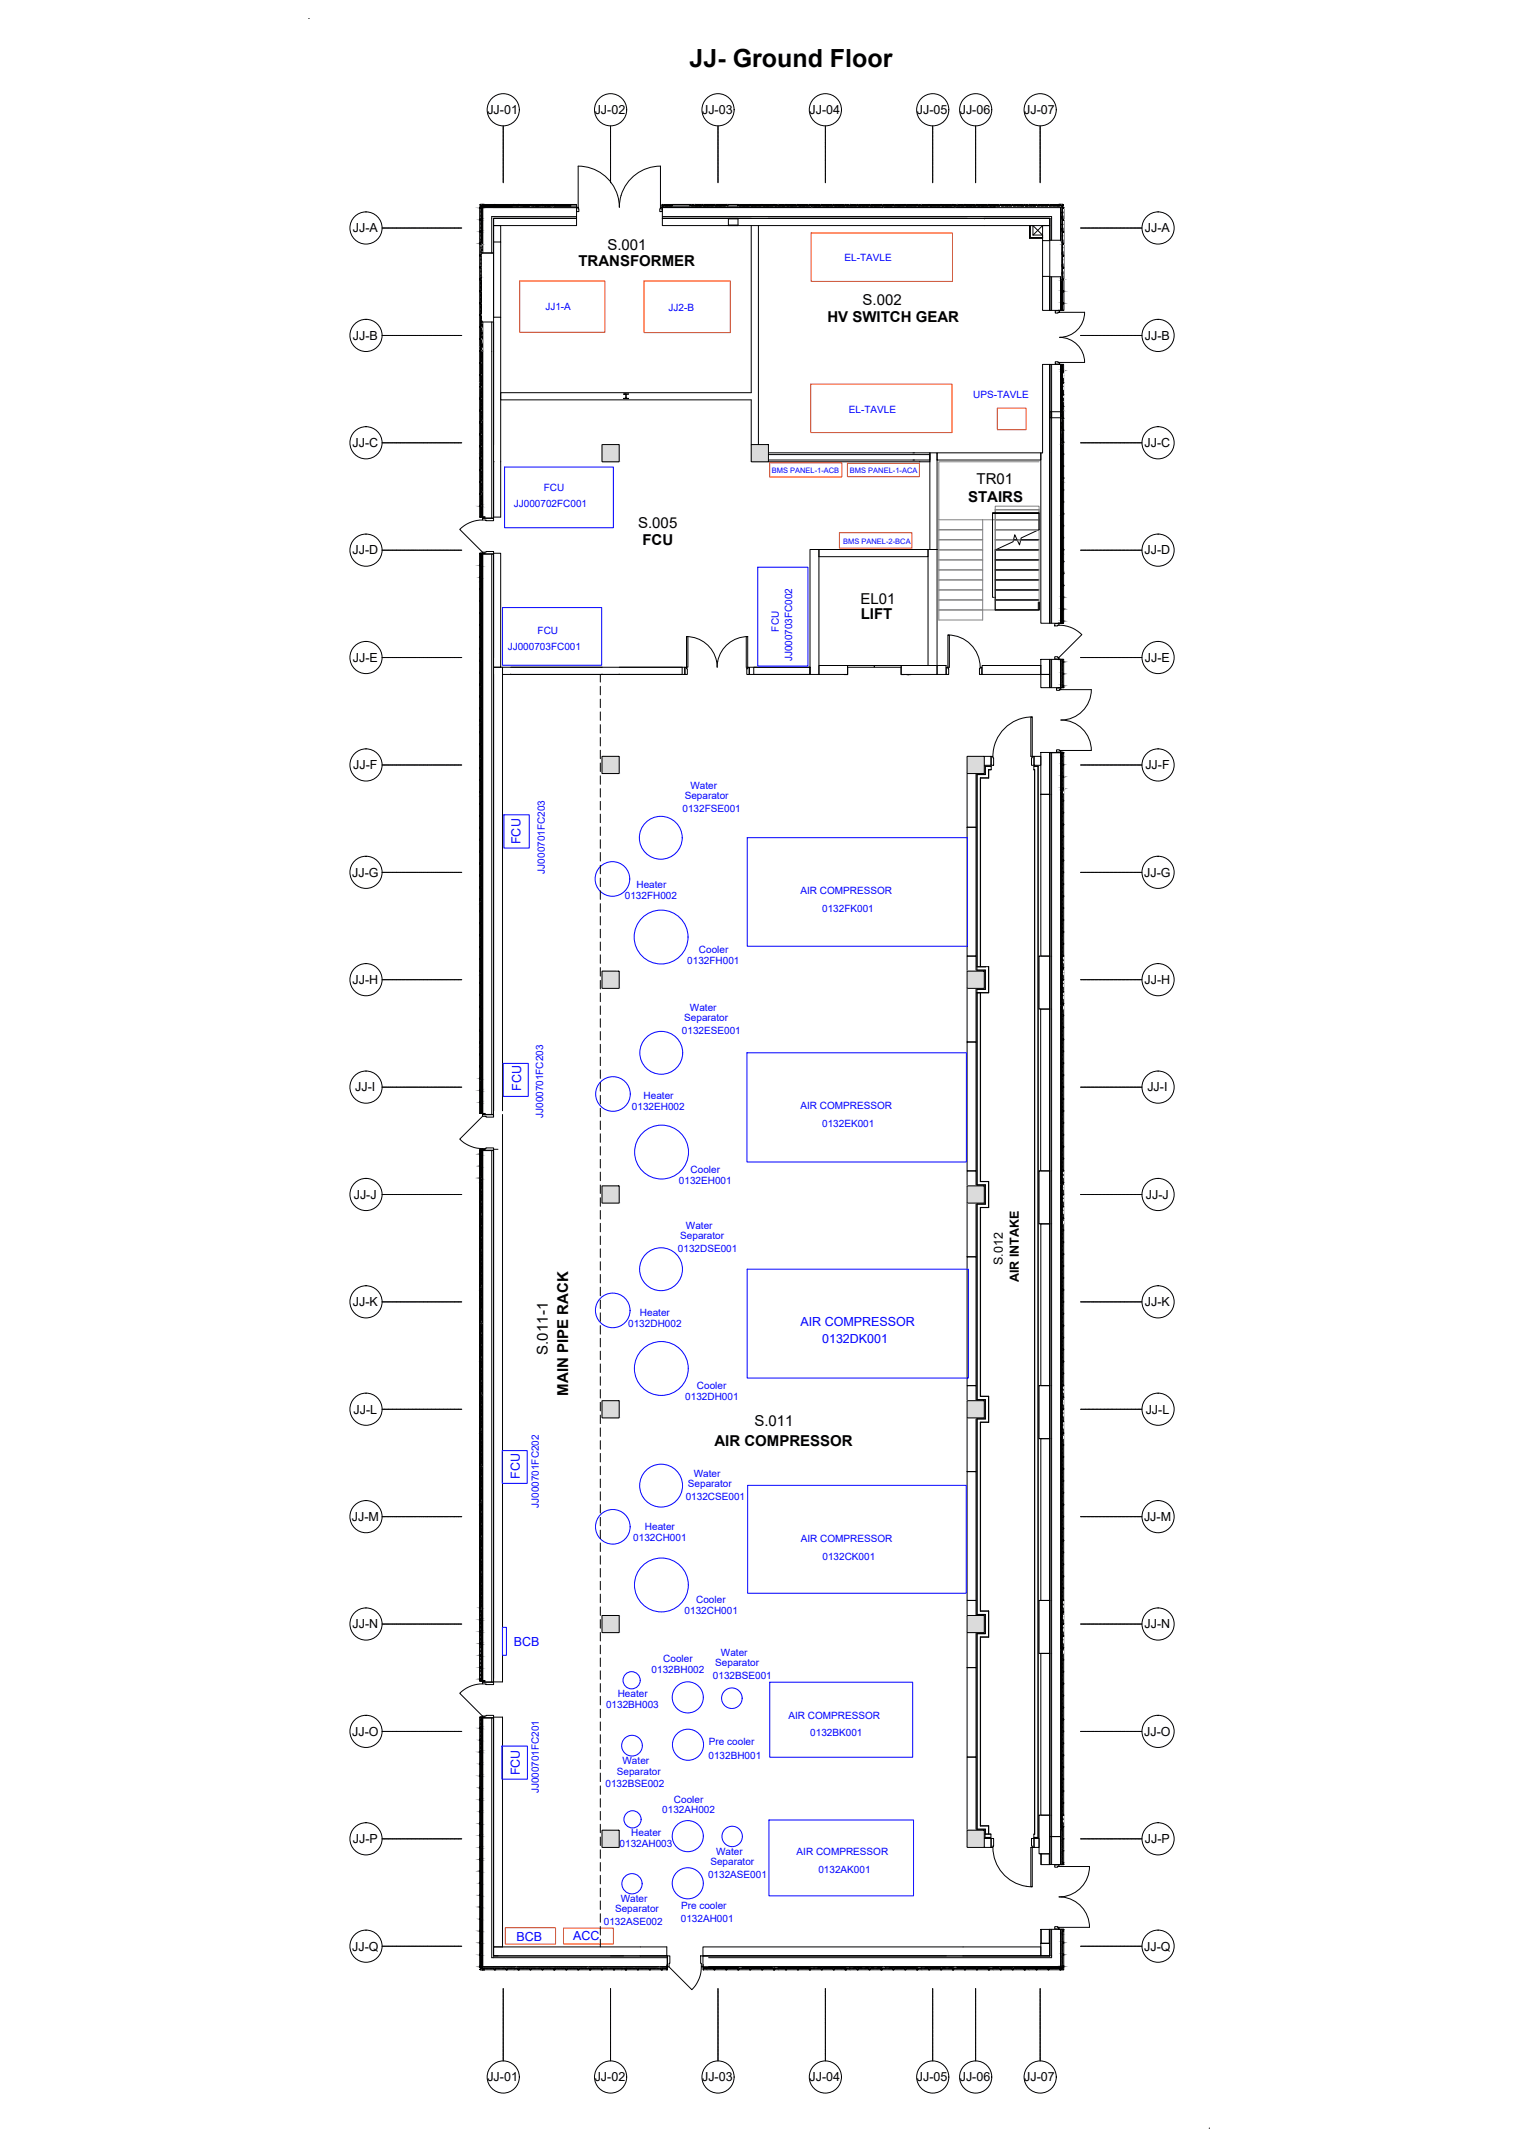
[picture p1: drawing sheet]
<svg xmlns="http://www.w3.org/2000/svg" width="841mm" height="1189mm" viewBox="0 0 841 1189" stroke-linecap="round" stroke-linejoin="round" font-family="sans-serif">
<defs><g id="words">
<text font-size="13.9" x="382" y="37">JJ- Ground Floor</text>
<g font-size="8.3">
<text x="337" y="138">S.001</text>
<text x="320" y="147">TRANSFORMER</text>
<text x="478" y="169">S.002</text>
<text x="458" y="178">HV SWITCH GEAR</text>
<text x="541" y="268">TR01</text>
<text x="536" y="278">STAIRS</text>
<text x="354" y="292">S.005</text>
<text x="356" y="302">FCU</text>
<text x="477" y="335">EL01</text>
<text x="477" y="343">LIFT</text>
<text x="304" y="750" transform="rotate(-90 304 750)">S.011-1</text>
<text x="315" y="773" transform="rotate(-90 315 773)">MAIN PIPE RACK</text>
<text x="418" y="790">S.011</text>
<text x="396" y="801">AIR COMPRESSOR</text>
</g>
<g font-size="6.9">
<text x="270" y="63">JJ-01</text>
<text x="330" y="63">JJ-02</text>
<text x="389" y="63">JJ-03</text>
<text x="449" y="63">JJ-04</text>
<text x="508" y="63">JJ-05</text>
<text x="532" y="63">JJ-06</text>
<text x="567" y="63">JJ-07</text>
<text x="196" y="129">JJ-A</text>
<text x="634" y="129">JJ-A</text>
<text x="196" y="188">JJ-B</text>
<text x="634" y="188">JJ-B</text>
<text x="195" y="248">JJ-C</text>
<text x="634" y="248">JJ-C</text>
<text x="195" y="307">JJ-D</text>
<text x="634" y="307">JJ-D</text>
<text x="196" y="367">JJ-E</text>
<text x="634" y="367">JJ-E</text>
<text x="196" y="426">JJ-F</text>
<text x="635" y="426">JJ-F</text>
<text x="195" y="486">JJ-G</text>
<text x="634" y="486">JJ-G</text>
<text x="195" y="545">JJ-H</text>
<text x="634" y="545">JJ-H</text>
<text x="197" y="605">JJ-I</text>
<text x="636" y="605">JJ-I</text>
<text x="196" y="664">JJ-J</text>
<text x="635" y="664">JJ-J</text>
<text x="556" y="701" transform="rotate(-90 556 701)">S.012</text>
<text x="565" y="710" transform="rotate(-90 565 710)">AIR INTAKE</text>
<text x="196" y="724">JJ-K</text>
<text x="634" y="724">JJ-K</text>
<text x="196" y="783">JJ-L</text>
<text x="635" y="783">JJ-L</text>
<text x="195" y="843">JJ-M</text>
<text x="634" y="843">JJ-M</text>
<text x="195" y="902">JJ-N</text>
<text x="634" y="902">JJ-N</text>
<text x="195" y="962">JJ-O</text>
<text x="634" y="962">JJ-O</text>
<text x="196" y="1021">JJ-P</text>
<text x="634" y="1021">JJ-P</text>
<text x="195" y="1081">JJ-Q</text>
<text x="634" y="1081">JJ-Q</text>
<text x="270" y="1153">JJ-01</text>
<text x="330" y="1153">JJ-02</text>
<text x="389" y="1153">JJ-03</text>
<text x="449" y="1153">JJ-04</text>
<text x="508" y="1153">JJ-05</text>
<text x="532" y="1153">JJ-06</text>
<text x="567" y="1153">JJ-07</text>
</g>
<g font-size="6.9" fill="#00f">
<text x="288" y="468" transform="rotate(-90 288 468)">FCU</text>
<text x="289" y="604" transform="rotate(-90 289 604)">FCU</text>
<text x="443" y="734">AIR COMPRESSOR</text>
<text x="455" y="744">0132DK001</text>
<text x="288" y="819" transform="rotate(-90 288 819)">FCU</text>
<text x="285" y="912">BCB</text>
<text x="288" y="983" transform="rotate(-90 288 983)">FCU</text>
<text x="286" y="1075">BCB</text>
<text x="317" y="1075">ACC</text>
</g>
<g font-size="5.5" fill="#00f">
<text x="468" y="145">EL-TAVLE</text>
<text x="302" y="172">JJ1-A</text>
<text x="370" y="172">JJ2-B</text>
<text x="539" y="221">UPS-TAVLE</text>
<text x="470" y="229">EL-TAVLE</text>
<text x="301" y="272">FCU</text>
<text x="285" y="281">JJ000702FC001</text>
<text x="298" y="351">FCU</text>
<text x="432" y="350" transform="rotate(-90 432 350)">FCU</text>
<text x="281" y="360">JJ000703FC001</text>
<text x="439" y="366" transform="rotate(-90 439 366)">JJ000703FC002</text>
<text x="383" y="437">Water</text>
<text x="379" y="443">Separator</text>
<text x="378" y="450">0132FSE001</text>
<text x="302" y="484" transform="rotate(-90 302 484)">JJ000701FC203</text>
<text x="353" y="492">Heater</text>
<text x="443" y="495">AIR COMPRESSOR</text>
<text x="346" y="498">0132FH002</text>
<text x="455" y="505">0132FK001</text>
<text x="387" y="528">Cooler</text>
<text x="381" y="534">0132FH001</text>
<text x="382" y="560">Water</text>
<text x="379" y="566">Separator</text>
<text x="378" y="573">0132ESE001</text>
<text x="357" y="609">Heater</text>
<text x="350" y="615">0132EH002</text>
<text x="443" y="614">AIR COMPRESSOR</text>
<text x="301" y="619" transform="rotate(-90 301 619)">JJ000701FC203</text>
<text x="455" y="624">0132EK001</text>
<text x="383" y="650">Cooler</text>
<text x="376" y="656">0132EH001</text>
<text x="380" y="681">Water</text>
<text x="377" y="686">Separator</text>
<text x="376" y="693">0132DSE001</text>
<text x="355" y="729">Heater</text>
<text x="348" y="735">0132DH002</text>
<text x="386" y="769">Cooler</text>
<text x="380" y="775">0132DH001</text>
<text x="384" y="818">Water</text>
<text x="381" y="824">Separator</text>
<text x="380" y="831">0132CSE001</text>
<text x="299" y="835" transform="rotate(-90 299 835)">JJ000701FC202</text>
<text x="357" y="848">Heater</text>
<text x="351" y="854">0132CH001</text>
<text x="444" y="854">AIR COMPRESSOR</text>
<text x="456" y="864">0132CK001</text>
<text x="386" y="888">Cooler</text>
<text x="379" y="894">0132CH001</text>
<text x="399" y="917">Water</text>
<text x="367" y="921">Cooler</text>
<text x="396" y="923">Separator</text>
<text x="361" y="927">0132BH002</text>
<text x="395" y="930">0132BSE001</text>
<text x="342" y="940">Heater</text>
<text x="336" y="946">0132BH003</text>
<text x="437" y="952">AIR COMPRESSOR</text>
<text x="449" y="962">0132BK001</text>
<text x="393" y="967">Pre cooler</text>
<text x="345" y="977">Water</text>
<text x="393" y="974">0132BH001</text>
<text x="342" y="983">Separator</text>
<text x="299" y="994" transform="rotate(-90 299 994)">JJ000701FC201</text>
<text x="335" y="990">0132BSE002</text>
<text x="373" y="999">Cooler</text>
<text x="367" y="1005">0132AH002</text>
<text x="350" y="1017">Heater</text>
<text x="343" y="1023">0132AH003</text>
<text x="397" y="1028">Water</text>
<text x="441" y="1028">AIR COMPRESSOR</text>
<text x="394" y="1033">Separator</text>
<text x="453" y="1038">0132AK001</text>
<text x="392" y="1040">0132ASE001</text>
<text x="344" y="1054">Water</text>
<text x="341" y="1059">Separator</text>
<text x="377" y="1057">Pre cooler</text>
<text x="335" y="1067">0132ASE002</text>
<text x="377" y="1065">0132AH001</text>
</g>
<g font-size="4.2" fill="#00f">
<text x="428" y="262">BMS PANEL-1-ACB</text>
<text x="471" y="262">BMS PANEL-1-ACA</text>
<text x="467" y="301">BMS PANEL-2-BCA</text>
</g>
</g></defs>
<!-- layer: A-GENM -->
<g fill="#808080" stroke="#808080" stroke-width=".55">
<path d="M589 1072v2z"/>
<path d="M589 1079v1z"/>
<path d="M589 1085v2z"/>
<path d="M584 1090h1z"/>
<path d="M568 1090h1z"/>
<path d="M576 1091h1z"/>
<path d="M574 1091h1z"/>
<path d="M393 1091h1z"/>
<path d="M406 1091h1z"/>
<path d="M404 1091h1z"/>
<path d="M402 1091h1z"/>
<path d="M589 369v2z"/>
<path d="M589 376v1z"/>
<path d="M589 327v1z"/>
<path d="M589 333v2z"/>
<path d="M266 1071v1z"/>
<path d="M266 1078v1z"/>
<path d="M266 1083v-1z"/>
<path d="M266 601v1z"/>
<path d="M266 604h1z"/>
<path d="M266 608v1z"/>
<path d="M266 610h1z"/>
<path d="M266 611l1 1z"/>
<path d="M266 612v1z"/>
<path d="M266 615l1 2z"/>
<path d="M266 274l1 2z"/>
<path d="M266 280h1z"/>
<path d="M266 281l1 1z"/>
<path d="M266 282v1z"/>
<path d="M266 307l1 1z"/>
<path d="M266 308v1z"/>
<path d="M266 314l1 1z"/>
<path d="M266 315v1z"/>
<path d="M266 317v1z"/>
<path d="M266 1058v1z"/>
<path d="M266 1060v1z"/>
<path d="M266 1067v1z"/>
<path d="M266 1034v1z"/>
<path d="M266 1038v1z"/>
<path d="M266 1045v1z"/>
<path d="M266 1047v1z"/>
<path d="M266 1014v1z"/>
<path d="M266 1023h1z"/>
<path d="M266 1027v1z"/>
<path d="M266 1030h1z"/>
<path d="M266 994v1z"/>
<path d="M266 997l1 2z"/>
<path d="M266 1001v1z"/>
<path d="M266 1003h1z"/>
<path d="M266 1004l1 1z"/>
<path d="M266 1005v1z"/>
<path d="M266 977h1z"/>
<path d="M266 981v1z"/>
<path d="M266 983h1z"/>
<path d="M266 959v1z"/>
<path d="M266 964l1-1z"/>
<path d="M266 912l1 1z"/>
<path d="M266 919h1z"/>
<path d="M266 921l1 1z"/>
<path d="M266 923h1z"/>
<path d="M266 925l1 1z"/>
<path d="M266 928h1z"/>
<path d="M266 899v1z"/>
<path d="M266 901v1z"/>
<path d="M266 904l1-1z"/>
<path d="M266 910h1z"/>
<path d="M266 641v1z"/>
<path d="M266 643v1z"/>
<path d="M266 650v1z"/>
<path d="M267 115v2z"/>
<path d="M266 117v1z"/>
<path d="M266 119v1z"/>
<path d="M266 130v1z"/>
<path d="M287 113h1z"/>
<path d="M278 114h1z"/>
<path d="M267 113v1z"/>
<path d="M286 114h1z"/>
<path d="M589 161v1z"/>
<path d="M589 164v2z"/>
<path d="M589 171v1z"/>
<path d="M589 420v1z"/>
<path d="M589 426v2z"/>
<path d="M589 433v1z"/>
<path d="M548 1090h2z"/>
<path d="M545 1091h1z"/>
<path d="M536 1091h1z"/>
<path d="M534 1091h1z"/>
<path d="M511 1090h1z"/>
<path d="M524 1090h1z"/>
<path d="M521 1091h1z"/>
<path d="M491 1090h1z"/>
<path d="M499 1091h1z"/>
<path d="M492 1091h1z"/>
<path d="M469 1090h1z"/>
<path d="M471 1090h2z"/>
<path d="M478 1090h1z"/>
<path d="M484 1090h2z"/>
<path d="M479 1091h1z"/>
<path d="M449 1090h1z"/>
<path d="M451 1090h2z"/>
<path d="M468 1091h1z"/>
<path d="M437 1091h1z"/>
<path d="M448 1091h1z"/>
<path d="M413 1091h1z"/>
<path d="M426 1091h1z"/>
<path d="M424 1091h1z"/>
<path d="M415 1091h1z"/>
<path d="M280 1091h1z"/>
<path d="M267 1091h1z"/>
<path d="M278 1091h1z"/>
<path d="M277 1090h1z"/>
<path d="M286 1090h1z"/>
<path d="M305 1090h2z"/>
<path d="M297 1090h1z"/>
<path d="M309 1091h1z"/>
<path d="M325 1090h2z"/>
<path d="M346 1091h1z"/>
<path d="M345 1090h1z"/>
<path d="M336 1090h2z"/>
<path d="M351 1091h1z"/>
<path d="M355 1091h1z"/>
<path d="M362 1091h1z"/>
<path d="M365 1090h1z"/>
<path d="M589 324v1z"/>
<path d="M589 304v1z"/>
<path d="M589 307v1z"/>
<path d="M589 320v2z"/>
<path d="M589 314v1z"/>
<path d="M589 305v1z"/>
<path d="M589 284v1z"/>
<path d="M589 286v1z"/>
<path d="M589 300v2z"/>
<path d="M589 287v2z"/>
<path d="M589 285v1z"/>
<path d="M589 271v1z"/>
<path d="M589 274v1z"/>
<path d="M589 267v2z"/>
<path d="M589 265v2z"/>
<path d="M589 251v1z"/>
<path d="M589 248v1z"/>
<path d="M589 261v1z"/>
<path d="M589 254v2z"/>
<path d="M589 245v2z"/>
<path d="M266 591l1 2z"/>
<path d="M266 585l1 1z"/>
<path d="M266 578l1 1z"/>
<path d="M266 588v1z"/>
<path d="M266 586v1z"/>
<path d="M266 591v-1z"/>
<path d="M266 597v1z"/>
<path d="M266 571l1 2z"/>
<path d="M266 565l1 1z"/>
<path d="M266 558l1 2z"/>
<path d="M266 578v1z"/>
<path d="M266 575v1z"/>
<path d="M266 568v1z"/>
<path d="M266 564v1z"/>
<path d="M266 552l1 1z"/>
<path d="M266 545l1 1z"/>
<path d="M266 538v2z"/>
<path d="M266 542v1z"/>
<path d="M266 555v1z"/>
<path d="M266 553v1z"/>
<path d="M266 546v1z"/>
<path d="M266 544v1z"/>
<path d="M266 532l1 1z"/>
<path d="M266 525l1 1z"/>
<path d="M266 518l1 2z"/>
<path d="M266 522v1z"/>
<path d="M266 535v1z"/>
<path d="M266 533v1z"/>
<path d="M266 524v1z"/>
<path d="M266 531v1z"/>
<path d="M266 512l1 1z"/>
<path d="M266 505l1 2z"/>
<path d="M266 499v1z"/>
<path d="M266 518v1z"/>
<path d="M266 513v1z"/>
<path d="M266 492l1 1z"/>
<path d="M266 485l1 2z"/>
<path d="M266 479l1 1z"/>
<path d="M266 493v1z"/>
<path d="M266 489v1z"/>
<path d="M266 482v1z"/>
<path d="M266 472l1 2z"/>
<path d="M266 466l1 1z"/>
<path d="M266 459l1 1z"/>
<path d="M266 469v1z"/>
<path d="M266 467v1z"/>
<path d="M266 472v-1z"/>
<path d="M266 452l1 2z"/>
<path d="M266 446l1 1z"/>
<path d="M266 439l1 2z"/>
<path d="M266 459v1z"/>
<path d="M266 456v1z"/>
<path d="M266 449v1z"/>
<path d="M266 445v1z"/>
<path d="M266 433l1 1z"/>
<path d="M266 426l1 1z"/>
<path d="M266 419l1 2z"/>
<path d="M266 423v1z"/>
<path d="M266 436v1z"/>
<path d="M266 434v1z"/>
<path d="M266 427v1z"/>
<path d="M266 425v1z"/>
<path d="M266 413l1 1z"/>
<path d="M266 406l1 1z"/>
<path d="M266 399v2z"/>
<path d="M266 403v1z"/>
<path d="M266 416v1z"/>
<path d="M266 414v1z"/>
<path d="M266 399v1z"/>
<path d="M266 405v1z"/>
<path d="M266 412v1z"/>
<path d="M266 393l1 1z"/>
<path d="M266 386l1 2z"/>
<path d="M266 380l1 1z"/>
<path d="M266 394v1z"/>
<path d="M266 373l1 1z"/>
<path d="M266 366l1 2z"/>
<path d="M266 360v1z"/>
<path d="M266 374v1z"/>
<path d="M266 370v1z"/>
<path d="M266 363v1z"/>
<path d="M266 379v1z"/>
<path d="M266 353l1 2z"/>
<path d="M266 347l1 1z"/>
<path d="M266 340l1 1z"/>
<path d="M266 350v1z"/>
<path d="M266 348v1z"/>
<path d="M266 353v-1z"/>
<path d="M266 333l1 2z"/>
<path d="M266 327l1 1z"/>
<path d="M266 320v2z"/>
<path d="M266 340v1z"/>
<path d="M266 337v1z"/>
<path d="M266 330v1z"/>
<path d="M266 326v1z"/>
<path d="M266 141v1z"/>
<path d="M266 139v1z"/>
<path d="M267 135v2z"/>
<path d="M267 149v1z"/>
<path d="M267 153v1z"/>
<path d="M266 161v1z"/>
<path d="M266 154v1z"/>
<path d="M266 174v1z"/>
<path d="M266 163v1z"/>
<path d="M267 155v2z"/>
<path d="M267 162v1z"/>
<path d="M267 168v2z"/>
<path d="M267 173v1z"/>
<path d="M266 229v1z"/>
<path d="M266 216v1z"/>
<path d="M266 218v1z"/>
<path d="M266 225v1z"/>
<path d="M266 215v1z"/>
<path d="M266 221v2z"/>
<path d="M266 228v1z"/>
<path d="M266 232v2z"/>
<path d="M266 240v1z"/>
<path d="M266 236v1z"/>
<path d="M266 238v1z"/>
<path d="M266 234v2z"/>
<path d="M266 241v2z"/>
<path d="M266 248v1z"/>
<path d="M266 252v1z"/>
<path d="M266 260v1z"/>
<path d="M266 258v1z"/>
<path d="M266 254v2z"/>
<path d="M266 268v1z"/>
<path d="M266 272v1z"/>
<path d="M266 871l1 2z"/>
<path d="M266 878l1 1z"/>
<path d="M266 884l1 2z"/>
<path d="M266 888v1z"/>
<path d="M266 881v1z"/>
<path d="M266 879v1z"/>
<path d="M266 877v1z"/>
<path d="M266 890v1z"/>
<path d="M266 865l1 1z"/>
<path d="M266 858l1 1z"/>
<path d="M266 871v1z"/>
<path d="M266 868v1z"/>
<path d="M266 866v1z"/>
<path d="M266 859v1z"/>
<path d="M266 857v1z"/>
<path d="M266 845l1 1z"/>
<path d="M266 838l1 1z"/>
<path d="M266 832l1 1z"/>
<path d="M266 835v1z"/>
<path d="M266 848v1z"/>
<path d="M266 846v1z"/>
<path d="M266 837v1z"/>
<path d="M266 825l1 1z"/>
<path d="M266 818l1 2z"/>
<path d="M266 812l1 1z"/>
<path d="M266 815v1z"/>
<path d="M266 826v1z"/>
<path d="M266 805l1 1z"/>
<path d="M266 798l1 2z"/>
<path d="M266 806v1z"/>
<path d="M266 802v1z"/>
<path d="M266 811v1z"/>
<path d="M266 785l1 2z"/>
<path d="M266 779l1 1z"/>
<path d="M266 772l1 1z"/>
<path d="M266 782v1z"/>
<path d="M266 780v1z"/>
<path d="M266 785v-1z"/>
<path d="M266 765l1 2z"/>
<path d="M266 759l1 1z"/>
<path d="M266 752v2z"/>
<path d="M266 769v1z"/>
<path d="M266 762v1z"/>
<path d="M266 760v1z"/>
<path d="M266 758v1z"/>
<path d="M266 771v1z"/>
<path d="M266 746l1 1z"/>
<path d="M266 739l1 1z"/>
<path d="M266 752v1z"/>
<path d="M266 749v1z"/>
<path d="M266 747v1z"/>
<path d="M266 738v1z"/>
<path d="M266 726l1 1z"/>
<path d="M266 719l1 2z"/>
<path d="M266 713v1z"/>
<path d="M266 716v1z"/>
<path d="M266 729v1z"/>
<path d="M266 727v1z"/>
<path d="M266 718v1z"/>
<path d="M266 706l1 1z"/>
<path d="M266 699l1 2z"/>
<path d="M266 693l1 1z"/>
<path d="M266 696v1z"/>
<path d="M266 707v1z"/>
<path d="M266 692v1z"/>
<path d="M266 686l1 1z"/>
<path d="M266 679l1 2z"/>
<path d="M266 687v1z"/>
<path d="M266 683v1z"/>
<path d="M266 666l1 2z"/>
<path d="M266 660l1 1z"/>
<path d="M266 653l1 1z"/>
<path d="M266 663v1z"/>
<path d="M266 661v1z"/>
<path d="M266 666v-1z"/>
<path d="M266 672v1z"/>
<path d="M586 114h1z"/>
<path d="M571 114h1z"/>
<path d="M568 114h1z"/>
<path d="M565 114h1z"/>
<path d="M566 114h1z"/>
<path d="M552 114h2z"/>
<path d="M548 114h2z"/>
<path d="M543 114h1z"/>
<path d="M532 114h1z"/>
<path d="M546 114h1z"/>
<path d="M533 114h1z"/>
<path d="M530 114h2z"/>
<path d="M528 114h2z"/>
<path d="M521 113h1z"/>
<path d="M523 114h1z"/>
<path d="M519 114h2z"/>
<path d="M526 114h2z"/>
<path d="M517 114h2z"/>
<path d="M513 114h1z"/>
<path d="M511 114h1z"/>
<path d="M509 114h1z"/>
<path d="M501 113h1z"/>
<path d="M506 114h2z"/>
<path d="M504 114h1z"/>
<path d="M481 113h1z"/>
<path d="M488 113h1z"/>
<path d="M479 114h1z"/>
<path d="M473 114h2z"/>
<path d="M487 114h1z"/>
<path d="M471 114h1z"/>
<path d="M459 114h1z"/>
<path d="M460 114h1z"/>
<path d="M449 114h1z"/>
<path d="M435 113h1z"/>
<path d="M437 114h1z"/>
<path d="M446 114h1z"/>
<path d="M429 114h2z"/>
<path d="M447 114h1z"/>
<path d="M440 114h2z"/>
<path d="M432 114h1z"/>
<path d="M426 114h1z"/>
<path d="M420 114h2z"/>
<path d="M427 114h1z"/>
<path d="M419 114h1z"/>
<path d="M409 114h2z"/>
<path d="M294 114h2z"/>
<path d="M296 114h1z"/>
<path d="M300 113h1z"/>
<path d="M589 118v1z"/>
<path d="M589 125v1z"/>
<path d="M589 131v2z"/>
<path d="M589 133v2z"/>
<path d="M589 128v1z"/>
<path d="M589 138v1z"/>
<path d="M589 144v2z"/>
<path d="M589 153v1z"/>
<path d="M589 214v2z"/>
<path d="M589 208v1z"/>
<path d="M589 206v1z"/>
<path d="M589 238v1z"/>
<path d="M589 241v1z"/>
<path d="M589 235v1z"/>
<path d="M589 226v1z"/>
<path d="M589 1018v1z"/>
<path d="M589 1012v2z"/>
<path d="M589 1015v1z"/>
<path d="M589 1028v1z"/>
<path d="M589 1021v2z"/>
<path d="M589 1008v1z"/>
<path d="M589 913v2z"/>
<path d="M589 915v1z"/>
<path d="M589 906v1z"/>
<path d="M589 909v1z"/>
<path d="M589 902v2z"/>
<path d="M589 896v1z"/>
<path d="M589 894v1z"/>
<path d="M589 889v1z"/>
<path d="M589 794v2z"/>
<path d="M589 796v1z"/>
<path d="M589 787v1z"/>
<path d="M589 783v2z"/>
<path d="M589 790v1z"/>
<path d="M589 793v1z"/>
<path d="M589 777v1z"/>
<path d="M589 775v1z"/>
<path d="M589 770v1z"/>
<path d="M589 675v2z"/>
<path d="M589 677v1z"/>
<path d="M589 668v1z"/>
<path d="M589 661v1z"/>
<path d="M589 671v1z"/>
<path d="M589 664v2z"/>
<path d="M589 658v1z"/>
<path d="M589 656v1z"/>
<path d="M589 651v1z"/>
<path d="M589 556v2z"/>
<path d="M589 558v1z"/>
<path d="M589 549v1z"/>
<path d="M589 538v1z"/>
<path d="M589 537v1z"/>
<path d="M589 552v1z"/>
<path d="M589 545v2z"/>
<path d="M589 539v1z"/>
<path d="M589 437v1z"/>
<path d="M266 183v1z"/>
<path d="M266 185v1z"/>
<path d="M266 193l1 1z"/>
<path d="M266 188l1 2z"/>
<path d="M266 182l1 1z"/>
<path d="M266 194v1z"/>
<path d="M266 203v1z"/>
<path d="M266 195v1z"/>
<path d="M266 208v2z"/>
<path d="M266 212v2z"/>
<path d="M394 114h1z"/>
<path d="M400 114h2z"/>
<path d="M392 114h1z"/>
<path d="M383 114h1z"/>
<path d="M589 1070v1zM589 1070v1z"/>
<path d="M589 1071v1zM589 1071v1z"/>
<path d="M589 1077v-1zM589 1077v-1z"/>
<path d="M589 1077v1zM589 1077v1z"/>
<path d="M589 1082v1zM589 1082v1z"/>
<path d="M589 1083v2zM589 1083v2z"/>
<path d="M589 1089v1zM589 1089v1z"/>
<path d="M568 1090h1zM568 1090h1zM568 1090h1z"/>
<path d="M568 1090v1zM568 1090v1z"/>
<path d="M587 1090v1zM587 1090v1z"/>
<path d="M581 1090v1zM581 1090v1z"/>
<path d="M580 1090l1 1zM580 1090l1 1z"/>
<path d="M575 1090v1zM575 1090l-1 1z"/>
<path d="M574 1090v1zM574 1090v1z"/>
<path d="M587 1091h1zM587 1091h1z"/>
<path d="M587 1091h1zM587 1091h1z"/>
<path d="M393 1091h1zM393 1091h1z"/>
<path d="M409 1090v1zM409 1090v1z"/>
<path d="M403 1090v1zM403 1090v1z"/>
<path d="M402 1090v1zM402 1090v1z"/>
<path d="M396 1090v1zM396 1090v1z"/>
<path d="M395 1090l1 1zM395 1090l1 1z"/>
<path d="M367 1090v1zM367 1090v1z"/>
<path d="M366 1091h1zM366 1091h1z"/>
<path d="M366 1091h1zM366 1091h1z"/>
<path d="M366 1091h1zM366 1091h1z"/>
<path d="M589 367v2zM589 367v2z"/>
<path d="M589 373v1zM589 373v1z"/>
<path d="M589 374v1zM589 374v1z"/>
<path d="M589 324v1zM589 324v1z"/>
<path d="M589 325v1zM589 325v1z"/>
<path d="M589 326v1zM589 326v1z"/>
<path d="M589 330v1zM589 330v1z"/>
<path d="M589 331v2zM589 331v2z"/>
<path d="M589 337v1zM589 337v1z"/>
<path d="M589 338v1zM589 338v1z"/>
<path d="M589 345v-1zM589 345v-1z"/>
<path d="M266 1070v1zM266 1070v1z"/>
<path d="M266 1076v1zM266 1076v1z"/>
<path d="M266 1077v1zM266 1077v1z"/>
<path d="M266 1083v2zM266 1083v2z"/>
<path d="M266 1089v1zM266 1089v1z"/>
<path d="M266 597v1zM266 597v1z"/>
<path d="M266 598h1zM266 598h1z"/>
<path d="M266 598l1 1zM266 598l1 1z"/>
<path d="M266 599v1zM266 599v1z"/>
<path d="M266 604l1 2zM266 604l1 2z"/>
<path d="M266 610v1zM266 610v1z"/>
<path d="M266 611h1zM266 611h1z"/>
<path d="M266 273v1zM266 273v1z"/>
<path d="M266 280v1zM266 280v1z"/>
<path d="M266 313l1 1zM266 313l1 1z"/>
<path d="M266 320v-1zM266 320v-1z"/>
<path d="M266 320v1zM266 320v1z"/>
<path d="M266 1050v2zM266 1050v2z"/>
<path d="M266 1056v1zM266 1056v1z"/>
<path d="M266 1057v1zM266 1057v1z"/>
<path d="M266 1063v2zM266 1063v2z"/>
<path d="M266 1069v1zM266 1069v1z"/>
<path d="M266 1070v1zM266 1070v1z"/>
<path d="M266 1030v2zM266 1030v2z"/>
<path d="M266 1036v1zM266 1036v1z"/>
<path d="M266 1037v1zM266 1037v1z"/>
<path d="M266 1043v1zM266 1043v1z"/>
<path d="M266 1044v1zM266 1044v1z"/>
<path d="M266 1050v-1zM266 1050v-1z"/>
<path d="M266 1050v1zM266 1050v1z"/>
<path d="M266 1010v1zM266 1010v1z"/>
<path d="M266 1011l1 1zM266 1011l1 1z"/>
<path d="M266 1012v1zM266 1012v1z"/>
<path d="M266 1017v-1zM266 1017l1-1z"/>
<path d="M266 1017l1 2zM266 1017l1 2z"/>
<path d="M266 1023v1zM266 1023v1z"/>
<path d="M266 1024l1 1zM266 1024l1 1z"/>
<path d="M266 1030v1zM266 1030v1z"/>
<path d="M266 990v1zM266 990v1z"/>
<path d="M266 991l1 1zM266 991l1 1z"/>
<path d="M266 992v1zM266 992v1z"/>
<path d="M266 997v-1zM266 997l1-1z"/>
<path d="M266 1003v1zM266 1003v1z"/>
<path d="M266 1010v1zM266 1010v1z"/>
<path d="M266 970v1zM266 970v1z"/>
<path d="M266 971l1 1zM266 971l1 1z"/>
<path d="M266 972v1zM266 972v1z"/>
<path d="M266 977v1zM266 977v1z"/>
<path d="M266 978l1 1zM266 978l1 1z"/>
<path d="M266 983v1zM266 983v1z"/>
<path d="M266 984l1 1zM266 984l1 1z"/>
<path d="M266 990v1zM266 990v1z"/>
<path d="M266 957h1zM266 957h1z"/>
<path d="M266 957l1 1zM266 957l1 1z"/>
<path d="M267 958v1zM267 958v1z"/>
<path d="M266 964h1zM266 964h1z"/>
<path d="M267 964v2zM267 964v2z"/>
<path d="M266 970h1zM266 970h1z"/>
<path d="M266 971v1zM266 971v1z"/>
<path d="M266 910v1zM266 910v1z"/>
<path d="M266 911h1zM266 911h1z"/>
<path d="M267 911v1zM267 911v1z"/>
<path d="M266 917h1zM266 917h1z"/>
<path d="M266 917h1zM266 917h1z"/>
<path d="M267 917v2zM267 917v2z"/>
<path d="M266 923v1zM266 923v1z"/>
<path d="M266 924h1zM266 924h1z"/>
<path d="M267 924v1zM267 924v1z"/>
<path d="M266 930h1zM266 930h1z"/>
<path d="M266 930l1 1zM266 930l1 1z"/>
<path d="M266 890v1zM266 890v1z"/>
<path d="M266 891h1zM266 891h1z"/>
<path d="M267 891v1zM267 891v1z"/>
<path d="M266 892v1zM266 892v1z"/>
<path d="M266 897h1zM266 897h1z"/>
<path d="M266 897l1 1zM266 897l1 1z"/>
<path d="M267 898v1zM267 898v1z"/>
<path d="M266 904h1zM266 904h1z"/>
<path d="M267 904v2zM267 904v2z"/>
<path d="M266 910v1zM266 910v1z"/>
<path d="M266 639v1zM266 639v1z"/>
<path d="M266 640v1zM266 640v1z"/>
<path d="M266 646v2zM266 646v2z"/>
<path d="M266 652v1zM266 652v1z"/>
<path d="M266 653v1zM266 653v1z"/>
<path d="M409 113v1zM409 113v1z"/>
<path d="M266 115h1zM266 115h1z"/>
<path d="M266 115h1zM266 115h1z"/>
<path d="M266 121h1zM266 121h1z"/>
<path d="M266 121v1zM266 121v1z"/>
<path d="M266 122h1zM266 122h1z"/>
<path d="M267 122v2zM267 122v2z"/>
<path d="M266 128h1zM266 128h1z"/>
<path d="M266 128l1 1zM266 128l1 1z"/>
<path d="M267 129v1zM267 129v1z"/>
<path d="M267 133v1zM267 133v1z"/>
<path d="M266 135l1-1zM266 135l1-1z"/>
<path d="M266 135h1zM266 135h1z"/>
<path d="M267 113h1zM267 113h1z"/>
<path d="M278 114h1zM278 114h1z"/>
<path d="M287 113v1zM287 113v1z"/>
<path d="M274 113l1 1zM274 113l1 1z"/>
<path d="M286 114h1zM286 114h1z"/>
<path d="M281 113v1zM281 113v1z"/>
<path d="M281 113l-1 1zM281 113l-1 1z"/>
<path d="M274 113v1zM274 113v1z"/>
<path d="M268 113v1zM268 113v1z"/>
<path d="M268 114h2zM268 114h2z"/>
<path d="M589 154v1zM589 154v1z"/>
<path d="M589 155v2zM589 155v2z"/>
<path d="M589 162v1zM589 162v1z"/>
<path d="M589 169v-1zM589 169v-1z"/>
<path d="M589 169v1zM589 169v1z"/>
<path d="M589 205v1zM589 205v1z"/>
<path d="M589 418v-1zM589 418v-1z"/>
<path d="M589 418v1zM589 418v1z"/>
<path d="M589 419v1zM589 419v1z"/>
<path d="M589 423v1zM589 423v1z"/>
<path d="M589 424v2zM589 424v2z"/>
<path d="M589 430v1zM589 430v1z"/>
<path d="M589 431v1zM589 431v1z"/>
<path d="M589 437v1zM589 437v1z"/>
<path d="M548 1090h2zM548 1090h2z"/>
<path d="M548 1090v1zM548 1090v1z"/>
<path d="M567 1090v1zM567 1090v1z"/>
<path d="M561 1090v1zM561 1090v1z"/>
<path d="M561 1090v1zM561 1090v1z"/>
<path d="M555 1090v1zM555 1090v1z"/>
<path d="M554 1090v1zM554 1090v1z"/>
<path d="M554 1091h1zM554 1091h1z"/>
<path d="M567 1091h1zM567 1091h1zM567 1091h1z"/>
<path d="M554 1091h1zM554 1091h1z"/>
<path d="M528 1090h2zM528 1090h2zM528 1090h2zM528 1090h2z"/>
<path d="M528 1090v1zM528 1090v1z"/>
<path d="M547 1090l1 1zM547 1090l1 1z"/>
<path d="M542 1090l-1 1zM542 1090l-1 1z"/>
<path d="M541 1090v1zM541 1090v1z"/>
<path d="M535 1090v1zM535 1090v1z"/>
<path d="M534 1090v1zM534 1090v1z"/>
<path d="M509 1090h1zM509 1090h1z"/>
<path d="M509 1090h1zM509 1090h1z"/>
<path d="M509 1090l-1 1zM509 1090l-1 1z"/>
<path d="M528 1090v1zM528 1090v1z"/>
<path d="M522 1090v1zM522 1090v1z"/>
<path d="M521 1090v1zM521 1090v1z"/>
<path d="M515 1090v1zM515 1090v1z"/>
<path d="M514 1090l1 1zM514 1090l1 1z"/>
<path d="M489 1090h1zM489 1090h1zM489 1090h1zM489 1090h1z"/>
<path d="M489 1090v1zM489 1090v1z"/>
<path d="M509 1091h-1zM509 1091h-1z"/>
<path d="M508 1090v1zM508 1090v1z"/>
<path d="M488 1091h1zM488 1091h1z"/>
<path d="M502 1090v1zM502 1090v1z"/>
<path d="M501 1090v1zM501 1090v1z"/>
<path d="M495 1090v1zM495 1090v1z"/>
<path d="M495 1090v1zM495 1090v1z"/>
<path d="M501 1091h1zM501 1091h1z"/>
<path d="M469 1090h1zM469 1090h1z"/>
<path d="M469 1090v1zM469 1090v1z"/>
<path d="M488 1090v1zM488 1090v1z"/>
<path d="M468 1091h1zM468 1091h1z"/>
<path d="M488 1091h1zM488 1091h1z"/>
<path d="M482 1090v1zM482 1090v1z"/>
<path d="M481 1090l1 1zM481 1090l1 1z"/>
<path d="M476 1090l-1 1zM476 1090l-1 1z"/>
<path d="M475 1090v1zM475 1090v1z"/>
<path d="M488 1091h1zM488 1091h1z"/>
<path d="M449 1090h1zM449 1090h1z"/>
<path d="M449 1090v1zM449 1090v1z"/>
<path d="M468 1090v1zM468 1090v1z"/>
<path d="M462 1090v1zM462 1090v1z"/>
<path d="M462 1090v1zM462 1090v1z"/>
<path d="M456 1090v1zM456 1090v1z"/>
<path d="M455 1090v1zM455 1090v1z"/>
<path d="M455 1091h1zM455 1091h1z"/>
<path d="M429 1090h2zM429 1090h2z"/>
<path d="M429 1090h2zM429 1090h2z"/>
<path d="M429 1090v1zM429 1090v1z"/>
<path d="M448 1090l1 1zM448 1090l1 1z"/>
<path d="M443 1090l-1 1zM443 1090l-1 1z"/>
<path d="M442 1090v1zM442 1090v1z"/>
<path d="M436 1090v1zM436 1090v1z"/>
<path d="M435 1090v1zM435 1090v1z"/>
<path d="M435 1091h1zM435 1091h1z"/>
<path d="M409 1090h2zM409 1090h2zM409 1090h2zM409 1090h2z"/>
<path d="M413 1091h1zM413 1091h1z"/>
<path d="M409 1090v1zM409 1090v1z"/>
<path d="M423 1090v1zM423 1090l-1 1z"/>
<path d="M422 1090v1zM422 1090v1z"/>
<path d="M416 1090v1zM416 1090v1z"/>
<path d="M415 1090v1zM415 1090v1z"/>
<path d="M422 1091h1zM422 1091h1z"/>
<path d="M280 1091h1zM280 1091h1z"/>
<path d="M287 1091h1zM287 1091h1z"/>
<path d="M268 1090v1zM268 1090v1z"/>
<path d="M274 1090v1zM274 1090v1z"/>
<path d="M275 1090l-1 1zM275 1090l-1 1z"/>
<path d="M280 1090v1zM280 1090v1z"/>
<path d="M281 1090v1zM281 1090v1z"/>
<path d="M287 1090v1zM287 1090v1z"/>
<path d="M287 1091h1zM287 1091h1zM287 1091h1zM287 1091h1z"/>
<path d="M300 1091h1zM300 1091h1z"/>
<path d="M287 1091h1zM287 1091h1z"/>
<path d="M288 1090v1zM288 1090v1z"/>
<path d="M293 1090l1 1zM293 1090l1 1z"/>
<path d="M294 1090v1zM294 1090v1z"/>
<path d="M300 1090v1zM300 1090v1z"/>
<path d="M301 1090v1zM301 1090v1z"/>
<path d="M307 1090v1zM307 1090v1z"/>
<path d="M320 1091h1zM320 1091h1z"/>
<path d="M308 1090l-1 1zM308 1090l-1 1z"/>
<path d="M313 1090l1 1zM313 1090l1 1z"/>
<path d="M314 1090v1zM314 1090v1z"/>
<path d="M320 1090v1zM320 1090v1z"/>
<path d="M321 1090v1zM321 1090v1z"/>
<path d="M327 1090v1zM327 1090v1z"/>
<path d="M333 1091h1zM333 1091h1z"/>
<path d="M327 1090v1zM327 1090v1z"/>
<path d="M333 1090v1zM333 1090v1z"/>
<path d="M334 1090v1zM334 1090v1z"/>
<path d="M340 1090v1zM340 1090v1z"/>
<path d="M341 1090l-1 1zM341 1090l-1 1z"/>
<path d="M353 1091h1zM353 1091h1z"/>
<path d="M366 1091h1zM366 1091h1z"/>
<path d="M362 1091h1zM362 1091h1z"/>
<path d="M346 1091h1zM346 1091h1z"/>
<path d="M347 1090v1zM347 1090v1z"/>
<path d="M353 1090v1zM353 1090v1z"/>
<path d="M354 1090v1zM354 1090v1z"/>
<path d="M360 1090v1zM360 1090v1z"/>
<path d="M360 1090v1zM360 1090v1z"/>
<path d="M366 1090v1zM366 1090v1z"/>
<path d="M589 324v1zM589 324v1z"/>
<path d="M589 324v1zM589 324v1z"/>
<path d="M589 324v1zM589 324v1z"/>
<path d="M589 306v1zM589 306v1z"/>
<path d="M589 318v1zM589 318v1z"/>
<path d="M589 311v2zM589 311v2z"/>
<path d="M589 304v1zM589 304v1z"/>
<path d="M589 292v-1zM589 292v-1z"/>
<path d="M589 297v1zM589 297v1z"/>
<path d="M589 298v2zM589 298v2z"/>
<path d="M589 292v1zM589 292v1z"/>
<path d="M589 284v1zM589 284v1z"/>
<path d="M589 285v1zM589 285v1z"/>
<path d="M589 278v2zM589 278v2z"/>
<path d="M589 272v1zM589 272v1z"/>
<path d="M589 265v1zM589 265v1z"/>
<path d="M589 264v1zM589 264v1z"/>
<path d="M589 259v-1zM589 259v-1z"/>
<path d="M589 259v1zM589 259v1z"/>
<path d="M589 252v1zM589 252v1z"/>
<path d="M266 578v1zM266 578v1z"/>
<path d="M266 579v1zM266 579v1z"/>
<path d="M266 577v1zM266 577v1z"/>
<path d="M266 597v1zM266 597v1z"/>
<path d="M266 584v1zM266 584v1z"/>
<path d="M266 558v2zM266 558v2z"/>
<path d="M266 577v1zM266 577v1z"/>
<path d="M266 577v1zM266 577v1z"/>
<path d="M266 538v2zM266 538v2z"/>
<path d="M266 558v1zM266 558v1z"/>
<path d="M266 542v1zM266 542v1z"/>
<path d="M266 558v-1zM266 558v-1z"/>
<path d="M266 551v1zM266 551v1z"/>
<path d="M266 518v2zM266 518v2z"/>
<path d="M266 538v1zM266 538v1z"/>
<path d="M266 522v1zM266 522v1z"/>
<path d="M266 499v1zM266 499v1z"/>
<path d="M266 500v1zM266 500v1z"/>
<path d="M266 498v1zM266 498v1z"/>
<path d="M266 505v-1zM266 505v-1z"/>
<path d="M266 511v1zM266 511v1z"/>
<path d="M266 479v1zM266 479v1z"/>
<path d="M266 480v1zM266 480v1z"/>
<path d="M266 478v1zM266 478v1z"/>
<path d="M266 498v1zM266 498v1z"/>
<path d="M266 491v1zM266 491v1z"/>
<path d="M266 459v1zM266 459v1z"/>
<path d="M266 460v1zM266 460v1z"/>
<path d="M266 458v1zM266 458v1z"/>
<path d="M266 478v1zM266 478v1zM266 478v1z"/>
<path d="M266 465v1zM266 465v1z"/>
<path d="M266 439v2zM266 439v2z"/>
<path d="M266 458v1zM266 458v1z"/>
<path d="M266 458v1zM266 458v1z"/>
<path d="M266 419v2zM266 419v2z"/>
<path d="M266 439v1zM266 439v1z"/>
<path d="M266 423v1zM266 423v1z"/>
<path d="M266 439v-1zM266 439v-1z"/>
<path d="M266 432v1zM266 432v1z"/>
<path d="M266 400v1zM266 400v1z"/>
<path d="M266 419v1zM266 419v1z"/>
<path d="M266 403v1zM266 403v1z"/>
<path d="M266 412v1zM266 412v1z"/>
<path d="M266 380v1zM266 380v1z"/>
<path d="M266 381v1zM266 381v1z"/>
<path d="M266 379v1zM266 379v1z"/>
<path d="M266 386v-1zM266 386v-1z"/>
<path d="M266 392v1zM266 392v1z"/>
<path d="M266 360v1zM266 360v1z"/>
<path d="M266 361v1zM266 361v1z"/>
<path d="M266 359v1zM266 359v1z"/>
<path d="M266 372v1zM266 372v1z"/>
<path d="M266 340v1zM266 340v1z"/>
<path d="M266 341v1zM266 341v1z"/>
<path d="M266 339v1zM266 339v1z"/>
<path d="M266 359v1zM266 359v1zM266 359v1z"/>
<path d="M266 346v1zM266 346v1z"/>
<path d="M266 320v2zM266 320v2z"/>
<path d="M266 339v1zM266 339v1z"/>
<path d="M266 339v1zM266 339v1z"/>
<path d="M266 150v1zM266 150v1zM266 150v1z"/>
<path d="M266 135l1-1zM266 135l1-1z"/>
<path d="M266 154h1zM266 154h1z"/>
<path d="M266 135h1zM266 135h1z"/>
<path d="M266 141h1zM266 141h1z"/>
<path d="M266 142h1zM266 142h1z"/>
<path d="M266 148h1zM266 148h1z"/>
<path d="M266 148l1 1zM266 148l1 1z"/>
<path d="M267 153v1zM267 153v1z"/>
<path d="M266 155h1zM266 155h1z"/>
<path d="M267 142v1zM267 142v2z"/>
<path d="M266 154h1zM266 154h1z"/>
<path d="M266 155h1zM266 155h1z"/>
<path d="M266 161h1zM266 161h1z"/>
<path d="M266 162h1zM266 162h1z"/>
<path d="M266 168h1zM266 168h1z"/>
<path d="M266 168h1zM266 168h1z"/>
<path d="M266 174h1zM266 174h1z"/>
<path d="M266 175h1zM266 175h1z"/>
<path d="M266 227v1zM266 227v1z"/>
<path d="M266 214v1zM266 214v1z"/>
<path d="M266 221v-1zM266 221v-1z"/>
<path d="M266 249v1zM266 249v1zM266 249v1z"/>
<path d="M266 247v1zM266 247v1z"/>
<path d="M266 254v-1zM266 254v-1z"/>
<path d="M266 269v1zM266 269v1zM266 269v1z"/>
<path d="M266 254v-1zM266 254v-1z"/>
<path d="M266 267v1zM266 267v1z"/>
<path d="M266 261v1zM267 261l-1 1z"/>
<path d="M266 871v2zM266 871v2z"/>
<path d="M266 891v1zM266 891v1z"/>
<path d="M266 891v1zM266 891v1z"/>
<path d="M267 851l-1 2zM266 851v2zM266 851v2zM266 851v2z"/>
<path d="M266 871v-1zM266 871v-1z"/>
<path d="M266 864v1zM266 864v1z"/>
<path d="M266 832v1zM266 832v1z"/>
<path d="M266 851v1zM266 851v1z"/>
<path d="M266 835v1zM266 835v1z"/>
<path d="M266 831v1zM266 831v1z"/>
<path d="M266 844v1zM266 844v1z"/>
<path d="M266 812v1zM266 812v1z"/>
<path d="M266 815v1zM266 815v1z"/>
<path d="M266 813v1zM266 813v1z"/>
<path d="M266 811v1zM266 811v1z"/>
<path d="M266 831v1zM266 831v1z"/>
<path d="M266 818v-1zM266 818v-1z"/>
<path d="M266 824v1zM266 824v1z"/>
<path d="M267 792l-1 1zM266 792v1z"/>
<path d="M266 792v1zM266 792v1z"/>
<path d="M266 793v1zM266 793v1z"/>
<path d="M266 791v1zM266 791v1z"/>
<path d="M266 811v1zM266 811v1z"/>
<path d="M266 804v1zM266 804v1z"/>
<path d="M266 772v1zM266 772v1z"/>
<path d="M266 773v1zM266 773v1z"/>
<path d="M266 771v1zM266 771v1z"/>
<path d="M266 791v1zM266 791v1zM266 791v1z"/>
<path d="M266 778v1zM266 778v1z"/>
<path d="M266 752v2zM266 752v2z"/>
<path d="M266 772v1zM266 772v1z"/>
<path d="M266 771v1zM266 771v1z"/>
<path d="M267 732l-1 2zM266 732v2zM266 732v2zM266 732v2z"/>
<path d="M266 752v-1zM266 752v-1z"/>
<path d="M266 745v1zM266 745v1z"/>
<path d="M266 713v1zM266 713v1z"/>
<path d="M266 732v1zM266 732v1z"/>
<path d="M266 716v1zM266 716v1z"/>
<path d="M266 714v1zM266 714v1z"/>
<path d="M266 712v1zM266 712v1z"/>
<path d="M266 725v1zM266 725v1z"/>
<path d="M266 693v1zM266 693v1z"/>
<path d="M266 696v1zM266 696v1z"/>
<path d="M266 694v1zM266 694v1z"/>
<path d="M266 712v1zM266 712v1z"/>
<path d="M266 699v-1zM266 699v-1z"/>
<path d="M266 705v1zM266 705v1z"/>
<path d="M267 673l-1 1zM266 673v1zM266 673v1zM266 673v1z"/>
<path d="M266 674v1zM266 674v1z"/>
<path d="M266 672v1zM266 672v1z"/>
<path d="M266 692v1zM266 692v1z"/>
<path d="M266 692v1zM266 692v1z"/>
<path d="M266 685v1zM266 685v1z"/>
<path d="M266 653v1zM266 653v1z"/>
<path d="M266 654v1zM266 654v1z"/>
<path d="M266 652v1zM266 652v1z"/>
<path d="M266 672v1zM266 672v1z"/>
<path d="M266 659v1zM266 659v1z"/>
<path d="M587 113h1zM587 113h1z"/>
<path d="M567 113h1zM567 113h1zM567 113h1zM567 113h1z"/>
<path d="M588 113v1zM588 113v1z"/>
<path d="M587 113v1zM587 113v1z"/>
<path d="M581 113v1zM581 113v1z"/>
<path d="M581 113l-1 1zM581 113l-1 1z"/>
<path d="M574 113l1 1zM574 113l1 1z"/>
<path d="M574 113v1zM574 113v1z"/>
<path d="M568 113v1zM568 113v1z"/>
<path d="M572 114h2zM572 114h2z"/>
<path d="M567 113h1zM567 113h1z"/>
<path d="M554 113h1zM554 113h1z"/>
<path d="M567 113h1zM567 113h1z"/>
<path d="M565 114h1zM565 114h1z"/>
<path d="M568 113v1zM568 113v1z"/>
<path d="M567 113v1zM567 113v1z"/>
<path d="M561 113v1zM561 113v1z"/>
<path d="M561 113v1zM561 113v1z"/>
<path d="M555 113v1zM555 113v1z"/>
<path d="M554 113v1zM554 113v1z"/>
<path d="M548 113v1zM548 113v1z"/>
<path d="M534 113h1zM534 113h1z"/>
<path d="M543 114h1zM543 114h1z"/>
<path d="M548 113v1zM548 113v1z"/>
<path d="M548 113l-1 1zM548 113l-1 1z"/>
<path d="M541 113l1 1zM541 113l1 1z"/>
<path d="M541 113v1zM541 113v1z"/>
<path d="M535 113v1zM535 113v1z"/>
<path d="M534 113v1zM534 113v1z"/>
<path d="M528 113v1zM528 113v1z"/>
<path d="M523 114h1zM523 114h1z"/>
<path d="M528 113v1zM528 113v1z"/>
<path d="M528 113v1zM528 113v1z"/>
<path d="M522 113v1zM522 113v1z"/>
<path d="M521 113v1zM521 113v1z"/>
<path d="M515 113v1zM515 113v1z"/>
<path d="M515 113l-1 1zM515 113l-1 1z"/>
<path d="M508 113l1 1zM508 113l1 1z"/>
<path d="M488 113h1zM488 113h1z"/>
<path d="M508 113l1 1zM508 113l1 1z"/>
<path d="M508 113v1zM508 113v1z"/>
<path d="M502 113v1zM502 113v1z"/>
<path d="M501 113v1zM501 113v1z"/>
<path d="M495 113v1zM495 113v1z"/>
<path d="M495 113l-1 1zM495 113l-1 1z"/>
<path d="M489 113v1zM489 113v1z"/>
<path d="M500 114h1zM500 114h1z"/>
<path d="M495 114h2zM495 114h2z"/>
<path d="M489 114h1zM489 114h1z"/>
<path d="M488 113h1zM488 113h1z"/>
<path d="M468 113h1zM468 113h1z"/>
<path d="M489 113v1zM489 113v1z"/>
<path d="M488 113v1zM488 113v1z"/>
<path d="M482 113v1zM482 113v1z"/>
<path d="M481 113v1zM481 113v1z"/>
<path d="M475 113v1zM475 113v1z"/>
<path d="M475 113v1zM475 113v1z"/>
<path d="M469 113v1zM469 113v1z"/>
<path d="M469 114h1zM469 114h1z"/>
<path d="M468 113h1zM468 113h1z"/>
<path d="M468 113h1zM468 113h1z"/>
<path d="M448 113h1zM448 113h1z"/>
<path d="M459 114h1zM459 114h1z"/>
<path d="M469 113v1zM469 113v1z"/>
<path d="M468 113v1zM468 113v1z"/>
<path d="M462 113v1zM462 113v1z"/>
<path d="M462 113l-1 1zM462 113l-1 1z"/>
<path d="M455 113l1 1zM455 113l1 1z"/>
<path d="M455 113v1zM455 113v1z"/>
<path d="M449 113v1zM449 113v1z"/>
<path d="M456 114h1zM456 114h1z"/>
<path d="M448 113h1zM448 113h1z"/>
<path d="M448 113h1zM448 113h1z"/>
<path d="M446 114h1zM446 114h1z"/>
<path d="M437 114h1zM437 114h1z"/>
<path d="M449 113v1zM449 113v1z"/>
<path d="M429 113v1zM429 113v1z"/>
<path d="M448 113v1zM448 113v1z"/>
<path d="M442 113v1zM442 113v1z"/>
<path d="M442 113v1zM442 113v1z"/>
<path d="M436 113v1zM436 113v1z"/>
<path d="M435 113v1zM435 113v1z"/>
<path d="M415 113h1zM415 113h1z"/>
<path d="M426 114h1zM426 114h1z"/>
<path d="M429 113v1zM429 113v1z"/>
<path d="M429 113l-1 1zM429 113l-1 1z"/>
<path d="M422 113l1 1zM422 113l1 1z"/>
<path d="M422 113v1zM422 113v1z"/>
<path d="M416 113v1zM416 113v1z"/>
<path d="M415 113v1zM415 113v1z"/>
<path d="M409 113v1zM409 113v1z"/>
<path d="M288 114h1zM288 114h1z"/>
<path d="M299 114h1zM299 114h1z"/>
<path d="M305 114h2zM305 114h2z"/>
<path d="M305 114h2zM305 114h2z"/>
<path d="M305 114h2zM305 114h2z"/>
<path d="M307 113v1zM307 113v1z"/>
<path d="M288 113v1zM288 113v1z"/>
<path d="M287 113v1zM287 113v1z"/>
<path d="M287 113h1zM287 113h1z"/>
<path d="M287 113h1zM287 113h1z"/>
<path d="M294 113v1zM294 113v1z"/>
<path d="M294 113v1zM294 113v1z"/>
<path d="M300 113v1zM300 113v1z"/>
<path d="M301 113v1zM301 113v1z"/>
<path d="M287 113h1zM287 113h1z"/>
<path d="M589 116v1zM589 116v1z"/>
<path d="M589 122v2zM589 122v2z"/>
<path d="M589 129v1zM589 129v1z"/>
<path d="M589 133v2zM589 133v2z"/>
<path d="M589 116v-1zM589 116v-1z"/>
<path d="M589 121v1zM589 121v1z"/>
<path d="M589 135v2zM589 135v2z"/>
<path d="M589 142v2zM589 142v2z"/>
<path d="M589 149v1zM589 149v1z"/>
<path d="M589 153v1zM589 153v1z"/>
<path d="M589 154v1zM589 154v1z"/>
<path d="M589 149v-1zM589 149v-1z"/>
<path d="M589 141v1zM589 141v1z"/>
<path d="M589 218v1zM589 218v1z"/>
<path d="M589 205v1zM589 205v1zM589 205v1z"/>
<path d="M589 207v1zM589 207v1z"/>
<path d="M589 226v-1zM589 226v-1z"/>
<path d="M589 211v1zM589 211v1z"/>
<path d="M589 206v1zM589 206v1zM589 206v1zM589 206v1z"/>
<path d="M589 219v1zM589 219v1z"/>
<path d="M589 212v2zM589 212v2z"/>
<path d="M589 238v1zM589 238v1z"/>
<path d="M589 227v1zM589 227v1z"/>
<path d="M589 245v1zM589 245v1z"/>
<path d="M589 226v-1zM589 226v-1z"/>
<path d="M589 226v1zM589 226v1z"/>
<path d="M589 231v1zM589 231v1z"/>
<path d="M589 239v1zM589 239v1z"/>
<path d="M589 232v2zM589 232v2z"/>
<path d="M589 1032v1zM589 1032v1z"/>
<path d="M589 1031v1zM589 1031v1z"/>
<path d="M589 1026v-1zM589 1026v-1z"/>
<path d="M589 1012v2zM589 1012v2z"/>
<path d="M589 1026v1zM589 1026v1z"/>
<path d="M589 1019v1zM589 1019v1z"/>
<path d="M589 1013v-1zM589 1013v-1z"/>
<path d="M589 1006v1zM589 1006v1z"/>
<path d="M589 913v2zM589 913v2z"/>
<path d="M589 899v1zM589 899v1z"/>
<path d="M589 894v-1zM589 894v-1z"/>
<path d="M589 913v1zM589 913v1z"/>
<path d="M589 912v1zM589 912v1z"/>
<path d="M589 907v-1zM589 907v-1z"/>
<path d="M589 894v1zM589 894v1z"/>
<path d="M589 907v1zM589 907v1z"/>
<path d="M589 900v1zM589 900v1z"/>
<path d="M589 894v-1zM589 894v-1z"/>
<path d="M589 887v1zM589 887v1z"/>
<path d="M589 794v2zM589 794v2z"/>
<path d="M589 780v1zM589 780v1z"/>
<path d="M589 775v-1zM589 775v-1z"/>
<path d="M589 794v1zM589 794v1z"/>
<path d="M589 775v1zM589 775v1z"/>
<path d="M589 788v1zM589 788v1z"/>
<path d="M589 781v1zM589 781v1z"/>
<path d="M589 775v-1zM589 775v-1z"/>
<path d="M589 768v1zM589 768v1z"/>
<path d="M589 675v2zM589 675v2z"/>
<path d="M589 661v1zM589 661v1z"/>
<path d="M589 656v-1zM589 656v-1z"/>
<path d="M589 675v1zM589 675v1z"/>
<path d="M589 656v1zM589 656v1z"/>
<path d="M589 669v1zM589 669v1z"/>
<path d="M589 662v1zM589 662v1z"/>
<path d="M589 656v-1zM589 656v-1z"/>
<path d="M589 649v1zM589 649v1z"/>
<path d="M589 556v2zM589 556v2z"/>
<path d="M589 537v-1zM589 537v-1z"/>
<path d="M589 556v1zM589 556v1z"/>
<path d="M589 542v1zM589 542v1z"/>
<path d="M589 537v1zM589 537v1z"/>
<path d="M589 550v1zM589 550v1z"/>
<path d="M589 543v1zM589 543v1z"/>
<path d="M589 537v-1zM589 537v-1z"/>
<path d="M589 530v1zM589 530v1z"/>
<path d="M589 437v2zM589 437v2z"/>
<path d="M589 437v1zM589 437v2z"/>
<path d="M266 194v1zM266 194v1zM266 194v1z"/>
<path d="M266 181v1zM266 181v1z"/>
<path d="M266 188v-1zM266 188v-1z"/>
<path d="M266 175v2zM266 175v2zM266 175l1 2z"/>
<path d="M266 182v1zM266 182v1z"/>
<path d="M266 188v2zM266 188v2z"/>
<path d="M266 193v1zM266 193v1z"/>
<path d="M266 207v1zM266 207v1z"/>
<path d="M266 194v1zM266 194v1z"/>
<path d="M266 214v1zM266 214v1z"/>
<path d="M266 201v2zM267 201l-1 2z"/>
<path d="M402 113h1zM402 113h1z"/>
<path d="M402 113h1zM402 113h1z"/>
<path d="M403 113v1zM403 113v1z"/>
<path d="M402 113v1zM402 113v1z"/>
<path d="M396 113v1zM396 113v1z"/>
<path d="M396 113l-1 1zM396 113l-1 1z"/>
<path d="M389 113l1 1zM389 113l1 1z"/>
<path d="M389 113v1zM389 113v1z"/>
<path d="M383 113v1zM383 113v1z"/>
</g>
<g fill="none" stroke="#000" stroke-width=".55">
<path d="M266 115v79M267 119v1M267 117v1M267 115h.1M267 115v25v-25M267 115v25M267 113v1v-1l1 1h6v-1l1 1h41h-41l-1-1v1h-6zM267 114l-1-1 1 2M267 114h17v1h-17zM267 115h17M268 114v-1h-2l1 2h-1l1-1-1 1h1v6h-1l1 1v6h-1l1 1v5l-1 1h1M268 113h51"/>
<path d="M287 114l1-1v1v-1l-1 1h32M287 113l-1 1 1-1 1 1h6v-1v1h6v-1l1 1h6v-1l1 1-1-1v1h-6v-1l-1 1h-6v-1v1h-6zM367 114h5l1-1h36v1h1l-1-1h-36l-1 1zM367 114h184v1h-184zM367 115h184M367 114v-1v3v-3v1M382 113l1 1h6v-1l1 1h5l1-1v1h6v-1l1 1-1-1v1h-6v-1l-1 1h-5l-1-1v1h-6v-1l-1 1zM409 113v1v-1v1h6v-1l1 1h6v-1l1 1h5l1-1 1 1-1-1-1 1h-5l-1-1v1h-6l-1-1v1h-6zM429 113v1h6v-1l1 1h6v-1v1h6v-1l2 1-2-1v1h-6v-1v1h-6l-1-1v1h-6v-1l-1 1zM448 113l1 1h6v-1l1 1h5l1-1v1h6v-1l1 1-1-1v1h-6v-1l-1 1h-5l-1-1v1h-6v-1l-1 1zM468 113l1 1h6v-1v1h6v-1l1 1h6v-1l1 1-1-1v1h-6l-1-1v1h-6v-1v1h-6v-1l-1 1zM488 113l1 1h5l1-1v1h6v-1l1 1h6v-1l1 1-1-1v1h-6l-1-1v1h-6v-1l-1 1h-5v-1l-1 1z"/>
<path d="M508 113l1 1h5l1-1v1h6v-1l1 1h6v-1l1 1-1-1v1h-6l-1-1v1h-6v-1l-1 1h-5l-1-1v1zM528 113v1h6v-1l1 1h6v-1l1 1h5l1-1 1 1-1-1-1 1h-5l-1-1v1h-6l-1-1v1h-6v-1v1zM548 113v1h6v-1l1 1h6v-1v1h6v-1l2 1-2-1v1h-6v-1v1h-6l-1-1v1h-6v-1l-1 1zM567 113l1 1h6v-1l1 1h5l1-1v1h6v-1l1 1-1-1v1h-6v-1l-1 1h-5l-1-1v1h-6v-1l-1 1zM587 113h-219v1M587 113h2v2h-1M587 113v1M588 114l1-1v1v1l-1-1 1-1-1 1M588 115v18zM588 115v18M589 114v1v1v5v1v6v1v6v-6v-1v-6v-1v-5v-1zM589 115v57"/>
<path d="M267 134l-1 1h1M267 132v1M267 130v1M267 128h-1l1 1M267 126h.1M267 124h.1M267 121h-1l1 1M267 135h-1l1-1-1 1h1v6h-1l1 1v6h-1l1 1v5l-1 1h1h-1l1-1v-5l-1-1h1v-6h-1l1-1v-2M267 137h.1M267 140h.1M588 133v21M589 134v1v6v1v6v1v5v1v-1v-5v-1v-6v-1v-6z"/>
<path d="M267 154l-1 1h1v6l-1 1h1v6h-1h1v6h-1l1 1h-1l1-1v-6h-1h1v-6h-1l1-1v-6h-1zM267 141v1M267 144h.1M267 146h.1M267 148v1M267 150v1M267 152v1M267 154v1M267 157h.1M267 159v1M588 154h.1M588 154v18v-18"/>
<path d="M588 154v18h-2h3h-1M589 154v1v6v1v6v1v3v-4v-6v-1v-6zM266 174v1h1v6h-1l1 1v5l-1 1h1v6h-1l1 1h-1v-1v-6v-1v-5v-1v-6zM267 174v4M267 178h.1M267 178v17v-17M267 161v1M267 163v1M267 165v1M267 168h.1M267 170v1M267 172v1"/>
<path d="M267 178v108v-91M266 194v-1v2h1v6h-1h1v6l-1 1h1v6h-1v1v-1v-6v-1v-6v-6zM266 194v73M267 195v91M266 213v1l1 1v5l-1 1h1v6l-1 1h1v6h-1v-6v-1v-6v-1v-5v-1zM588 202h-2h3h-1v1M588 202v26zM588 202v143h-2h3h-1v-1M588 202h1zM589 202v3v1v-1zM589 205v1v5v1v6v1v6v1v-1v-6v-1v-6v-1v-5v-1zM589 202h.1"/>
<path d="M589 202v3M589 206v6M589 212v6M589 219v6M266 234v-1v1h1v6l-1 1h1v6h-1l1 1v5l-1 1v-1v-5v-1v-6v-1v-6zM588 228v117zM589 225v1v5v1v6v1v6v1v-1v-6v-1v-6v-1v-5v-1zM589 225v7M589 232v6M589 239v6M266 253v1h1v6l-1 1h1v6h-1l1 1v5h-1v1v-1v-5v-1v-6v-1v-6zM589 245v6v1v6v1v5v1v1v-1v-1v-5v-1v-6v-1v-6z"/>
<path d="M589 245v6M589 252v6M589 258v7M266 274v12M266 267v7M266 273v1h1v6l-1 1h1v5l-1-5v-1v-6zM589 264v1v6v1v6v6v2v-2v-6v-6v-1v-6zM589 265v6M589 272v6M589 278v6M266 286h.1M266 286h1z"/>
<path d="M267 286l-1 1h3l-2-1M589 284v1v6v1v5v1v6v1v-1v-6v-1v-5v-1v-6v-1zM589 285v6M589 291v7M589 298v6M266 307h1v6h-1l1 1v5l-1 1v1v-1v-1v-5v-1v-6zM266 320v-1v1h1v6h-1l1 1v6h-1h1v6h-1v2v-2v-6v-6v-1v-6zM266 313v7M266 320v6M266 306v7M267 306h.1M267 306v311v-311"/>
<path d="M267 306l-1 1 3-1h-2M267 306v311M589 304v1v6v6v1v6v1v-1v-6v-1v-6v-6zM589 311v13M589 305v6M266 339v1h1v6h-1l1 1v5l-1 1h1v6h-1v1v-1v-6v-1v-5v-1v-6zM266 327v6M266 333v6M266 340v6M589 324v1v5v1v6v1v6v1v-1v-6v-1v-6v-1v-5v-1zM589 324v7M589 331v6"/>
<path d="M589 338v6M266 359v1h1v6h-1h1v6h-1l1 1v6h-1v1v-1v-6v-1v-6v-6zM266 346v7M266 353v6M266 360v6M588 345h1zM589 344v1M266 379l1 1v5l-1 1h1v6h-1l1 1v6h-1v1v-1v-6v-1v-6v-1v-5zM266 366v6M266 373v6M266 380v6M586 365h3z"/>
<path d="M588 365h1v16h-1zM588 365v16M589 366v1v6v1v6v1v-1M589 366v1M589 369h.1M589 371h.1M589 373v1M589 375v1M589 377v1M589 365v16h-1M266 399h1v6h-1l1 1v6h-1l1 1v6h-1v1v-1v-6v-1v-6v-1v-5zM266 386v6"/>
<path d="M266 393v6M266 399v6M586 381h3zM588 381h.1M589 381h.1M266 419h1v6h-1l1 1v6h-1l1 1v5l-1 1v1v-1v-1v-5v-1v-6v-1v-6zM266 406v6M266 413v6M266 419v6M586 417h2zM588 417h1M588 417v597"/>
<path d="M589 417v1M589 419v1M589 417v1v5v1v6v1v6v1v-1M589 417v616M589 417v597M266 439v-1v1h1v6h-1l1 1v6h-1h1v6h-1v2v-2v-6v-6v-1v-6zM266 426v6M266 432v7M266 439v6M589 421v1M589 423v1M589 426h.1"/>
<path d="M589 428h.1M589 430v1M589 432v1M589 434v1M589 437h.1M589 439h.1M589 437v6v1v6v1v5v1v1v-1v-1M266 458v1h1v6h-1l1 1v5l-1 1h1v6h-1v1v-1v-6v-1v-5v-1v-6zM266 446v6M266 452v6M266 459v6M589 456v1"/>
<path d="M589 459h.1M589 456v1v6v1v6v6v2v-2M589 441v1M589 443v1M589 445v1M589 448h.1M589 450v1M589 452v1M589 454v1M266 478v1h1v6h-1h1v6h-1l1 1v6h-1v1v-1v-6v-1v-6v-6zM266 465v7M266 472v6"/>
<path d="M266 479v6M589 476v1v6v1v5v1v6v1v-1v1v6v6v1v6v1v-1M589 476v1M589 478v1M589 461h.1M589 463v1M589 465v1M589 467v1M589 470h.1M589 472h.1M589 474v1M266 498l1 1v5l-1 1h1v6h-1l1 1v6h-1v1v-1v-6v-1v-6v-1v-5z"/>
<path d="M266 485v6M266 492v6M266 498v7M589 496v1M589 498v1M589 481h.1M589 483v1M589 485v1M589 487v1M589 489v1M589 492h.1M589 494h.1"/>
<path d="M266 518h1v6h-1l1 1v6h-1l1 1v6h-1v1v-1v-6v-1v-6v-1v-6zM266 505v6M266 512v6M266 518v6M589 516v1M589 518v1M589 516v1v5v1v6v1v6v1v-1M589 500v1M589 503h.1M589 505v1M589 507v1M589 509v1"/>
<path d="M589 511v1M589 514h.1M266 538h1v6h-1l1 1v6h-1l1 1v5l-1 1v1v-2v-5v-1v-6v-1v-6zM266 525v6M266 531v7M266 538v6M588 530v29M589 536v1M589 538v1M589 536v1v5v1v6v1v6v1v-1M589 520v1M589 522v1"/>
<path d="M589 525h.1M589 527v1M589 529v1M589 531v1M589 533v1M266 558v-1v1h1v6h-1l1 1v6h-1h1v6h-1v2v-2v-6v-6v-1v-6zM266 545v6M266 551v6M266 558v6M588 559h.1M589 556h.1M589 558h.1"/>
<path d="M589 560v1M589 556v6v1v6v1v5v1v1v-1v-1M589 540v1M589 542v1M589 544v1M589 547h.1M589 549v1M589 551v1M589 553v1M266 577v1h1v6h-1l1 1v5l-1 1h1v6h-1v1v-1v-6v-1v-5v-1v-6zM266 565v6M266 571v6"/>
<path d="M266 578v6M589 575v1M589 578h.1M589 580h.1M589 575v1v6v1v6v6v2v-2M589 562v1M589 564v1M589 567h.1M589 569v1M589 571v1M589 573v1M266 597v1h1v6h-1h1v6l-1 1h1v6l-1-6v-1v-6v-6z"/>
<path d="M266 584v7M266 591v6M266 598v6M589 595v1M589 597v1M589 600h.1M589 595v1v6v1v5v1v6v1v-1M589 582v1M589 584v1M589 586v1M589 589h.1M589 591h.1"/>
<path d="M589 593v1M266 604v6M266 611v6M266 617h.1M266 617h1zM267 617h-1h3h-2M589 615v1v6v6v1v6v1v-1v1v5v1v6v1v6v1v-1M589 615v1M589 617v1M589 619v1M589 602v1M589 604v1"/>
<path d="M589 606v1M589 608v1M589 611h.1M589 613h.1M266 640v6M266 637v2M266 637h1zM266 637v2v1v6v6v1v1v-1v-1v-6v-6v-1zM267 637v294zM267 637v294M267 637h2h-3h1M589 635v1"/>
<path d="M589 637v1M589 639v1M589 622h.1M589 624h.1M589 626v1M589 628v1M589 630v1M589 633h.1M266 653v278M266 646v6M266 652v1h1v6h-1l1 1v5l-1 1h1v6h-1v1v-1v-6v-1v-5v-1v-6zM588 649v29"/>
<path d="M589 655v1M589 657v1M589 659v1M589 655v1v5v1v6v1v6v1v-1M589 641v1M589 644h.1M589 646h.1M589 648v1M589 650v1M589 652v1M266 672v1h1v6h-1h1v6h-1l1 1v6h-1v1v-1v-6v-1v-6v-6zM588 678h.1"/>
<path d="M589 675h.1M589 677h.1M589 679v1M589 675v6v1v6v1v5v1v1v-1v-1M589 661v1M589 663v1M589 666h.1M589 668v1M589 670v1M589 672v1M266 692l1 1v5l-1 1h1v6h-1l1 1v6h-1v1v-1v-6v-1v-6v-1v-5zM589 694v1"/>
<path d="M589 697h.1M589 699h.1M589 694v1v6v1v6v6v2v-2M589 681v1M589 683v1M589 686h.1M589 688v1M589 690v1M589 692v1M266 712l1 1v5h-1l1 1v6h-1l1 1v6h-1v1v-1v-6v-1v-6v-1v-5zM589 714v1M589 716v1"/>
<path d="M589 719h.1M589 714v1v6v1v5v1v6v1v-1M589 701v1M589 703v1M589 705v1M589 708h.1M589 710h.1M589 712v1M266 732h1v6h-1l1 1v6h-1l1 1v5l-1 1v1v-1v-1v-5v-1v-6v-1v-6zM589 734v1M589 736v1M589 738v1"/>
<path d="M589 734v1v6v6v1v6v1v-1M589 721v1M589 723v1M589 725v1M589 727v1M589 730h.1M589 732h.1M266 752v-1v1h1v6h-1l1 1v6h-1h1v6h-1v2v-2v-6v-6v-1v-6zM589 754v1v5v1v6v1v6v1v-1v1v5v1v6v1v5v1v1v-1M589 754v1M589 756v1M589 758v1"/>
<path d="M589 741h.1M589 743h.1M589 745v1M589 747v1M589 749v1M589 752h.1M266 771v1h1v6h-1l1 1v5l-1 1h1v6h-1v1v-1v-6v-1v-5v-1v-6zM588 768v29M589 774v1M589 776v1M589 778v1M589 760v1"/>
<path d="M589 763h.1M589 765h.1M589 767v1M589 769v1M589 771v1M266 791v1h1v6h-1h1v6h-1l1 1v6h-1v1v-1v-6v-1v-6v-6zM588 797h.1M589 794h.1M589 796h.1M589 798v1M589 794v6v1v6v1v5v1v1v-1v-1M589 780v1"/>
<path d="M589 782v1M589 785h.1M589 787v1M589 789v1M589 791v1M266 811l1 1v5l-1 1h1v6h-1l1 1v6h-1v1v-1v-6v-1v-6v-1v-5zM589 813v1M589 816h.1M589 818h.1M589 820v1M589 813v1v6v1v6v6v2v-2M589 800v1"/>
<path d="M589 802v1M589 805h.1M589 807v1M589 809v1M589 811v1M266 831l1 1v5h-1l1 1v6h-1l1 1v6h-1v1v-1v-6v-1v-6v-1v-5zM589 833v1M589 835v1M589 838h.1M589 840v1M589 833v1v6v1v5v1v6v1v-1M589 822v1"/>
<path d="M589 824v1M589 827h.1M589 829h.1M589 831v1M266 851h1v6h-1l1 1v6h-1l1 1v5l-1 1v1v-1v-1v-5v-1v-6v-1v-6zM589 853v1M589 855v1M589 857v1M589 860h.1M589 853v1v6v6v1v6v1v-1M589 842v1M589 844v1"/>
<path d="M589 846v1M589 849h.1M589 851h.1M266 871v-1v1h1v6h-1l1 1v6h-1h1v6h-1v2v-2v-6v-6v-1v-6zM589 873v1M589 875v1M589 877v1M589 879v1M589 873v1v5v1v6v1v6v1v-1M589 862h.1M589 864v1M589 866v1"/>
<path d="M589 868v1M589 871h.1M266 890h1h-1l1 1v6h-1l1 1v5l-1 1h1v6h-1v1v-1h1v-6h-1l1-1v-5l-1-1h1v-6zM588 887v29M589 893v1v5v1v6v1v5v1v1v-1v-1v1v6v1v6v1v5v1v1v-1v-1M589 893h.1M589 895v1M589 897v1M589 899v1M589 882h.1M589 884h.1M589 886v1"/>
<path d="M589 888v1M589 890v1M266 910l1 1v6h-1h1v6h-1l1 1v6h-1l1 1-1-1h1v-6l-1-1h1v-6h-1h1v-6h-1l1-1zM589 913h.1M589 915h.1M589 917h.1M589 919v1M589 901v1M589 904h.1M589 906v1M589 908v1M589 910v1"/>
<path d="M266 931h1zM267 931h-1h3h-2M589 932v1M589 935h.1M589 937h.1M589 939v1M589 932v1v6v1v6v6v2v-2M589 921v1M589 924h.1M589 926v1M589 928v1M589 930v1"/>
<path d="M266 957v7M266 951v6M267 951v6h-1l1 1v5l-1 1h1v6h-1v2v-2h1v-6h-1l1-1v-5l-1-1h1zM267 951h.1M267 951v139v-139M267 951h-1h3h-2M267 951v139h103M589 952v1M589 954v1M589 957h.1M589 959v1M589 952v1v6v1v5v1v6v1v-1"/>
<path d="M589 941v1M589 943v1M589 946h.1M589 948h.1M589 950v1M266 970v1h1v6h-1l1 1v5h-1l1 1v6h-1v1v-1v-6v-1v-5v-1v-6zM266 971v19M266 964v6M589 972v1M589 974v1M589 976v1M589 979h.1"/>
<path d="M589 972v1v6v6v1v6v1v-1M589 961v1M589 963v1M589 965v1M589 968h.1M589 970h.1M266 990v1h1v5l-1 1h1v6h-1l1 1v6h-1v1v-1v-6v-1v-6v-1v-5zM266 990v100M589 992v1M589 994v1M589 996v1M589 998v1"/>
<path d="M589 992v1v5v1v6v1v6v1v-1M589 981h.1M589 983v1M589 985v1M589 987v1M589 990h.1M266 1010l1 1v5l-1 1h1v6h-1l1 1v6h-1v1v-1v-6v-1v-6v-1v-5zM588 1014h.1M588 1014v19h1v-19M588 1014v19h-2h3M588 1014h1M589 1012h.1"/>
<path d="M589 1014h.1M589 1016v1M589 1018v1M589 1012v6v1v6v1v5v1v1v-1v-1M589 1001h.1M589 1003h.1M589 1005v1M589 1007v1M589 1009v1M266 1030v6v1v6v1v5v1v1v-1v-1v-5v-1v-6v-1v-6zM589 1020v1M589 1023h.1"/>
<path d="M589 1025v1M589 1027v1M589 1029v1M589 1033h.1M266 1050v6v1v6v6v2v-2v-6v-6v-1v-6v-1zM266 1069v1v6v1v5v1v6v1v-1v-6v-1v-5v-1v-6zM588 1069h1M588 1069v21M589 1070v-1v1v6v1v5v1v6v1v-1M589 1071v1M589 1074h.1M589 1076v1"/>
<path d="M589 1078v1M589 1069v21h-1M589 1069v20M589 1069h.1M589 1069h-3h2M267 1089v1l-1 1 1-1-1 1zM267 1089h-1v2M267 1090h103M268 1090v1h-2h2v-1h6v1l1-1h5l1 1v-1h6l1 1v-1v1l-1-1M268 1090v1h-2M268 1091h102M270 1090h.1"/>
<path d="M272 1090h.1M274 1090v1l1-1M276 1090h1M278 1090h1M280 1090v1l1-1M283 1090h.1M285 1090h1M288 1090v1h-2h2v-1h5l1 1v-1h6l1 1v-1h6v1l1-1M289 1090h1M291 1090h1M294 1090v1v-1M296 1090h1"/>
<path d="M298 1090h1M300 1090v1l1-1M303 1090h.1M305 1090h.1M307 1090v1l1-1M308 1090l-1 1h-1h1l1-1h5l1 1v-1h6l1 1v-1h6v1v-1M309 1090h1M311 1090h1M313 1090l1 1v-1M316 1090h.1M318 1090h1M320 1090v1l1-1"/>
<path d="M322 1090h1M325 1090h.1M327 1090v1v-1M327 1090v1h-1h1v-1h6l1 1v-1h6v1l1-1h5l1 1v-1M329 1090h1M331 1090h1M333 1090v1l1-1M336 1090h.1M338 1090h.1M340 1090v1l1-1M342 1090h1M344 1090h1"/>
<path d="M346 1090l1 1v-1M347 1090v1h-1h1v-1h6l1 1v-1h6v1v-1h6l1 1v-1M349 1090h.1M351 1090h1M353 1090v1l1-1M355 1090h1M358 1090h.1M360 1090v1v-1M362 1090h1M364 1090h1M366 1090v1l1-1M367 1090v1h-1h1v-1h3"/>
<path d="M369 1090h.1M370 1090h-103M370 1090v1v-3v3l-1-1M370 1090h.1M390 1089v2v-1M390 1088v3v-1M390 1090h198M390 1091h197M390 1090h5l1 1v-1h6v1l1-1h6v1h1h-1v-1M390 1090h198h-198zM391 1090h1M393 1090h1"/>
<path d="M395 1090l1 1v-1M398 1090h.1M400 1090h.1M402 1090v1l1-1M404 1090h1M406 1090h1M409 1090v1v-1h6v1l1-1h6v1l1-1h5l1 1h1h-1l-1-1M409 1090v1v-1M411 1090h.1M413 1090h1M415 1090v1l1-1M417 1090h1"/>
<path d="M420 1090h.1M422 1090v1l1-1M424 1090h1M426 1090h1M429 1090v1l-1-1 1 1v-1h6v1l1-1h6v1l1-1h5v1h2h-1l-1-1M431 1090h.1M433 1090h.1M435 1090v1l1-1M437 1090h1M439 1090h1M442 1090v1l1-1M444 1090h1"/>
<path d="M446 1090h1M448 1090l1 1v-1h6v1l1-1h6v1v-1h6v1h2h-2v-1M448 1090l1 1v-1M450 1090h1M453 1090h.1M455 1090v1l1-1M457 1090h1M459 1090h1M462 1090v1v-1M464 1090h.1M466 1090h1M468 1090v1l1-1h6v1l1-1h5l1 1v-1h6v1h1h-1v-1"/>
<path d="M468 1090v1l1-1M470 1090h1M473 1090h.1M475 1090v1l1-1M477 1090h1M479 1090h1M481 1090l1 1v-1M484 1090h.1M486 1090h.1M488 1090v1l1-1h6v1v-1h6v1l1-1h6v1h1h-1v-1M488 1090v1l1-1M490 1090h1"/>
<path d="M492 1090h1M495 1090v1v-1M497 1090h.1M499 1090h1M501 1090v1l1-1M503 1090h1M506 1090h.1M508 1090v1l1-1h5l1 1v-1h6v1l1-1h6v1h1h-1v-1M508 1090v1l1-1M510 1090h1M512 1090h1M514 1090l1 1v-1"/>
<path d="M517 1090h.1M519 1090h.1M521 1090v1l1-1M523 1090h1M525 1090h1M528 1090v1v-1h6v1l1-1h6v1l1-1h5l1 1h1h-1l-1-1M528 1090v1v-1M530 1090h.1M532 1090h1M534 1090v1l1-1M536 1090h1M539 1090h.1"/>
<path d="M541 1090v1l1-1M543 1090h1M545 1090h1M547 1090l1 1v-1h6v1l1-1h6v1l1-1h5v1h2h-2v-1M547 1090l1 1v-1M550 1090h.1M552 1090h.1M554 1090v1l1-1M556 1090h1M558 1090h1M561 1090v1v-1M563 1090h.1"/>
<path d="M565 1090h1M569 1090h1M572 1090h.1M574 1090v1l1-1M576 1090h1M578 1090h1M581 1090v1v-1M583 1090h.1M585 1090h.1M588 1090h.1M588 1090h-198M588 1090l1 1-1-1"/>
<path d="M589 1080v1M589 1082v1M589 1085h.1M589 1087h.1M589 1090v1l-1-1M589 1089h.1M589 1089v2h-2v-1v1h1h-1v-1h-6v1l-1-1h-5l-1 1v-1h-6l-1 1v-1l1 1v-1"/>
</g>
<!-- layer: A-WALL -->
<g fill="none" stroke="#000" stroke-width=".55">
<path d="M267 115h.1M319 113v8h-46M319 115h-52v25M367 115h221v18M367 120h216v13M367 115v6M267 140h.1M273 121v55v-36h-6M273 121h46M273 121h46v4h-46zM273 125h4v9h-4zM277 134v42"/>
<path d="M319 120h-47v20M367 121h49M367 121h215M367 121h215v4h-215zM367 121h.1M404 125h5M404 121h5M426 121h110M545 121h37M571 125v7h7M578 125h4v8h-4zM578 133v20"/>
<path d="M582 121v12h6M582 133v20M582 121v12M578 153h4v19h-4zM582 153v19h6M582 153h6M582 153v19M583 153v19M588 153v19M588 153v1M588 154h.1M267 178h6v17"/>
<path d="M267 178v17M267 178v109M272 178v109M273 178v109h-6v-1M273 176h4v110h-4zM578 202h4v143h-5v-94h1zM582 202v143M583 202v143M588 202v143M588 202h-6v29h6M588 228h-6v117h6M426 251h89v4h-9"/>
<path d="M426 255h81M515 251h4v53h-4zM519 251h58v4h-58zM267 307v310M272 307v310M273 307v310h-6v-310h6v57M273 306h4v64h-4zM449 304h5v70h-5zM513 304h1v4h-60v-4h60M514 304h5v65h-5zM273 370h105v4h-100M278 370v245"/>
<path d="M418 370h31v4h-31zM454 369h16v5h-16zM499 369h20v5h-20zM519 369h5v5h-5zM544 369h33v5h-33zM577 365h5v9h-5zM577 374h5v7h-5zM582 365v16h6M582 365h6M582 365v16M583 365v16M588 365v16"/>
<path d="M577 417h5v23h-5zM582 417h6zM582 417h6M582 417v616M583 417v616M588 417v616M588 417v113M536 429v29h5v-29M549 426h-1v5M549 425h-3v4h-5v107M573 425h2v593M536 538v-8h5v8"/>
<path d="M541 537h5v11h-5M543 536v-105h5v-5h1v-2h-3v5h-5v109h5v10h-5v2h7v-14h-7M546 536h.1M548 536v14h-7M576 530h6v29h-6zM536 548v29h5v-29M541 550h2v105M541 550v107h5v10M541 550v106h5v11h-5v108h5v11h-5v108h5v11h-5v108h5v3M543 550v105M588 559v90M278 617v315h-5"/>
<path d="M267 637v295M272 637v295M276 637h-3v295M536 657v-8h5v8M543 655h5v14h-5v105h5v14h-5M548 655v14M576 649h6v29h-6zM536 666v30h5v-30M541 667v108M588 678v90M536 776v-8h5v8M546 775v11"/>
<path d="M548 774v14h-5v105h5v14h-5v105h5v4M576 768h6v29h-6zM536 785v30h5v-30M541 786v108M588 797v90M536 895v-8h5v8M543 892h5v15h-5M546 894v11M576 887h6v29h-6zM536 904v20h5v-20M541 905v108M588 916v98"/>
<path d="M273 930v-293h-6v295h6M267 952v137h103M272 952v133h98M536 1014v-41h5v41M543 1011h5v5M546 1016h3v2h-3zM546 1018h3M546 1016h3M546 1013v3M573 1016v2h2v-594h-2v2v590M576 1006h6v21h-6zM582 1006v11h6h-6v16h6"/>
<path d="M577 1027v6M581 1027v6M273 1079h96v5h-96zM273 1079h5v-128h-5v133M389 1079h188v5h-188zM577 1077h5v7h-5zM577 1069v8M581 1069v8M583 1069v15M588 1069v20h-195M588 1069h-6v15M273 1084h97v6"/>
<path d="M273 1084v-132h-6v138M370 1090h.1M390 1084h192M390 1089v1M390 1084h.1M582 1084h.1M583 1084v1h-190M583 1084h.1"/>
</g>
<!-- layer: A-GENM -->
<g fill="none" stroke="#fff" stroke-width=".55">
<path d="M266 115h.1M266 117h.1M266 118h.1M266 119h.1M266 120h.1M266 115h1M267 116h.1M267 117h.1M267 114h.1M267 113h.1M268 113h.1M268 114h.1"/>
<path d="M274 114h.1M274 113h.1M275 114h.1M280 114h.1M280 113h.1M281 113h.1M281 114h.1M286 114h.1M287 114h.1M287 113h.1M288 113h.1M288 114h.1"/>
<path d="M294 114h.1M294 113h.1M300 114h.1M300 113h.1M301 113h.1M301 114h.1M305 114h1M307 114h.1M307 113h.1M589 116h.1M589 117h.1M589 118h.1"/>
<path d="M589 119h.1M589 115h.1M266 122h.1M266 128h.1M266 135h.1M266 129h.1M266 121h.1M266 134h.1M266 124h.1M266 126h.1M266 130h.1M266 131h.1"/>
<path d="M266 137h.1M266 139h.1M266 140h.1M266 133h1M266 135h1M267 122h.1M267 123h.1M267 129h.1M267 133h.1M267 134h.1M267 135h.1M267 136h.1"/>
<path d="M267 124h.1M267 130h.1M267 137h.1M589 122h.1M589 123h.1M589 124h.1M589 125h.1M589 126h.1M589 129h.1M589 130h.1M589 131h.1M589 132h.1"/>
<path d="M589 133h.1M589 134h.1M589 135h.1M589 136h.1M589 137h.1M589 138h.1M589 139h.1M589 121h.1M589 128h.1M266 141h.1M266 142h.1M266 148h.1"/>
<path d="M266 154h.1M266 155h.1M266 144h.1M266 146h.1M266 150h.1M266 151h.1M266 157h.1M266 159h.1M266 155h1M267 149h.1M267 153h.1M267 154h.1"/>
<path d="M267 155h.1M267 156h.1M267 157h.1M267 142h.1M267 143h.1M267 150h.1M589 159h.1M589 142h.1M589 143h.1M589 144h.1M589 145h.1M589 146h.1"/>
<path d="M589 149h.1M589 150h.1M589 152h.1M589 154h.1M589 155h.1M589 156h.1M589 157h.1M589 153h.1M589 141h.1M589 148h.1M266 174h.1M266 161h.1"/>
<path d="M266 168h.1M266 175h.1M266 162h.1M266 177h.1M266 179h.1M266 175h1M266 163h.1M266 164h.1M266 166h.1M266 170h.1M266 176h.1M266 176h1"/>
<path d="M267 162h.1M267 168h.1M267 169h.1M267 173h.1M267 163h.1M267 170h.1M267 174h.1M589 162h.1M589 163h.1M589 164h.1M589 165h.1M589 166h.1"/>
<path d="M589 169h.1M589 170h.1M589 172h.1M589 161h.1M589 168h.1M266 181h.1M266 188h.1M266 194h.1M266 195h.1M266 187h.1M266 183h.1M266 184h.1"/>
<path d="M266 185h.1M266 186h.1M266 190h.1M266 193h.1M266 182h.1M266 189h.1M266 183h1M589 203h.1M589 207h.1M589 208h.1M589 209h.1M589 212h.1"/>
<path d="M589 213h.1M589 214h.1M589 215h.1M589 216h.1M589 219h.1M589 220h.1M589 206h.1M589 218h.1M589 205h.1M589 223h.1M589 226h.1M589 225h.1"/>
<path d="M589 418h.1M589 419h.1M589 417h.1M589 420h.1M589 421h.1M589 424h.1M589 425h.1M589 426h.1M589 427h.1M589 428h.1M589 431h.1M589 432h.1"/>
<path d="M589 433h.1M589 434h.1M589 439h.1M589 430h.1M589 437h.1M589 438h.1M589 423h.1M589 538h.1M589 539h.1M589 540h.1M589 530h.1M589 531h.1"/>
<path d="M589 533h.1M589 537h.1M589 536h.1M589 558h.1M589 559h.1M589 543h.1M589 544h.1M589 545h.1M589 546h.1M589 547h.1M589 550h.1M589 551h.1"/>
<path d="M589 552h.1M589 553h.1M589 556h.1M589 557h.1M589 549h.1M589 542h.1M589 657h.1M589 658h.1M589 659h.1M589 649h.1M589 650h.1M589 652h.1"/>
<path d="M589 656h.1M589 655h.1M589 677h.1M589 678h.1M589 662h.1M589 663h.1M589 664h.1M589 665h.1M589 666h.1M589 669h.1M589 670h.1M589 671h.1"/>
<path d="M589 672h.1M589 675h.1M589 676h.1M589 668h.1M589 661h.1M589 776h.1M589 777h.1M589 778h.1M589 768h.1M589 769h.1M589 771h.1M589 775h.1"/>
<path d="M589 774h.1M589 796h.1M589 797h.1M589 781h.1M589 782h.1M589 783h.1M589 784h.1M589 788h.1M589 789h.1M589 790h.1M589 791h.1M589 794h.1"/>
<path d="M589 795h.1M589 787h.1M589 780h.1M589 895h.1M589 896h.1M589 897h.1M589 887h.1M589 888h.1M589 890h.1M589 894h.1M589 899h.1M589 893h.1"/>
<path d="M589 900h.1M589 915h.1M589 916h.1M589 901h.1M589 902h.1M589 903h.1M589 904h.1M589 907h.1M589 908h.1M589 909h.1M589 910h.1M589 913h.1"/>
<path d="M589 914h.1M589 906h.1M589 1006h.1M589 1007h.1M589 1008h.1M589 1009h.1M589 1013h.1M589 1012h.1"/>
</g>
<!-- layer: A-DOOR -->
<g fill="none" stroke="#000" stroke-width=".55">
<path d="M320 116v-24a23 23 0 0 1 23 23 23 23 0 0 1 23-23v24M586 173h15a14 14 0 0 1-14 14M587 187a14 14 0 0 1 14 14h-15M267 288a18 18 0 0 0-12 5l12 13M525 352a18 18 0 0 1 18 18M587 346a18 18 0 0 1 12 6l-12 12M470 369h14v1h-14M470 369v5h-2M499 369h-15v1h15M499 369v5h2M502 374h3M503 374h.1"/>
<path d="M504 374h-1M572 397a22 22 0 0 0-22 22M587 382h18a17 17 0 0 1-17 17M588 399a17 17 0 0 1 17 17h-18M267 618l-12 13a18 18 0 0 0 12 5M267 933a18 18 0 0 0-12 5l12 13M550 1023a22 22 0 0 0 22 22M586 1034h18a17 17 0 0 1-17 17 17 17 0 0 1 17 17h-18M371 1090l12 12a18 18 0 0 0 6-12"/>
</g>
<!-- layer: A-DOOR-FRAM -->
<g fill="none" stroke="#000" stroke-width=".55">
<path d="M319 115h1l1 2h-2zM366 115h1v2h-1zM585 172h2v1h-2zM585 200l2 1v1h-2zM267 287h6v1h-6zM273 306h-6v1h6M380 353h1v17h-1M380 353v17M380 353a17 17 0 0 1 17 17 17 17 0 0 1 17-17M413 353h1v17h-1zM525 352h1v18h-1zM584 345h3v1l-3 1z"/>
<path d="M380 370h1v4h-1zM414 370h1v4h-1v-4zM524 370h1h1v4h-2zM543 370h1v4h-1zM584 364h3v1h-3zM571 397h1v22h-1zM585 381h3v1h-3zM549 419h1v1v4h-1zM572 419h1v5h-2zM585 415l3 1v1h-3zM267 618h6v1l-6-1zM273 637v-1h-6v1h6"/>
<path d="M267 932h6v1h-6zM273 951v-1l-6 1v1h6M549 1018h1v5h-1zM571 1018h2v5h-1h-1zM571 1023h1v22h-1zM584 1033h3v1h-3zM584 1067l3 1v1h-3zM370 1084h1v6h-1zM388 1084h1v6z"/>
</g>
<!-- layer: S-COLS -->
<g fill="#dbdbdb" stroke="#dbdbdb" stroke-width=".55">
<path d="M334 246l9 1zM334 246l9 1z"/>
<path d="M334 247l9 9v-9zM334 247l9 9h-9z"/>
<path d="M334 256h9zM334 256h9z"/>
<path d="M334 256h9zM334 256h9z"/>
<path d="M334 419h9zM334 419h9z"/>
<path d="M334 419l9 9v-9zM334 419l9 9h-9z"/>
<path d="M334 428h9zM334 428l9 1z"/>
<path d="M536 419h9zM536 419h9z"/>
<path d="M536 419l9 9v-9zM536 419l9 9h-9z"/>
<path d="M536 428h9zM536 428l9 1z"/>
<path d="M334 538h9zM334 538h9z"/>
<path d="M334 538l9 9v-9zM334 538l9 9h-9z"/>
<path d="M334 547h9zM334 547l9 1z"/>
<path d="M536 538h9zM536 538h9z"/>
<path d="M536 538l9 9v-9zM536 538l9 9h-9z"/>
<path d="M536 547h9zM536 547l9 1z"/>
<path d="M334 657h9zM334 657h9z"/>
<path d="M334 657l9 9v-9zM334 657l9 9h-9z"/>
<path d="M334 666h9zM334 666h9z"/>
<path d="M536 657h9zM536 657h9z"/>
<path d="M536 657l9 9v-9zM536 657l9 9h-9z"/>
<path d="M536 666h9zM536 666h9z"/>
<path d="M334 776h9zM334 776h9z"/>
<path d="M334 776l9 9v-9zM334 776l9 9h-9z"/>
<path d="M334 785h9zM334 785h9z"/>
<path d="M536 776h9zM536 776h9z"/>
<path d="M536 776l9 9v-9zM536 776l9 9h-9z"/>
<path d="M536 785h9zM536 785h9z"/>
<path d="M334 895h9zM334 895h9z"/>
<path d="M334 895l9 9v-9zM334 895l9 9h-9z"/>
<path d="M334 904h9zM334 904h9z"/>
<path d="M536 895h9zM536 895h9z"/>
<path d="M536 895l9 9v-9zM536 895l9 9h-9z"/>
<path d="M536 904h9zM536 904h9z"/>
<path d="M536 1014h9zM536 1014h9z"/>
<path d="M536 1014l9 9v-9zM536 1014l9 9h-9z"/>
<path d="M536 1023h9zM536 1023h9z"/>
<path d="M334 1014h9zM334 1014h9z"/>
<path d="M334 1014l9 9v-9zM334 1014l9 9h-9z"/>
<path d="M334 1023h9zM334 1023h9z"/>
<path d="M416 246l10 1zM416 246l10 1z"/>
<path d="M416 247l10 9v-9zM416 247l10 9h-10z"/>
<path d="M416 256h10zM416 256h10z"/>
<path d="M416 256h10zM416 256h10z"/>
</g>
<g fill="none" stroke="#000" stroke-width=".55">
<path d="M346 218h.1M347 219l1-1h-3h2v2M346 221h.1M347 220l-2 1h3l-1-1M347 220h.1M334 247l9-1v10h-9zM416 247l10-1v10h-10zM334 419h9v9h-9zM536 419h9v9h-9zM334 538h9v9l-9 1zM536 538h9v9l-9 1zM334 657h9v9h-9z"/>
<path d="M536 657h9v9h-9zM334 776h9v9h-9zM536 776h9v9h-9zM334 895h9v9h-9zM536 895h9v9h-9zM334 1014h9v9h-9zM536 1014h9v9h-9z"/>
</g>
<!-- layer: I-WALL -->
<g fill="none" stroke="#000" stroke-width=".55">
<path d="M404 121h5v4h-5zM416 125v93h-139v4h139v24M420 125v121M570 125h2v5h6v2h-8zM426 252h89v4h-6M426 256h84M283 373l60 1M283 370h51M334 373v1M343 370h36v4l-36-1M415 370h34v4h-34zM545 419h4v5h-4"/>
<path d="M573 419h4v5h-4zM536 458h5v72h-5zM577 440h5v90h-5zM577 559h5v90h-5zM536 577h5v72h-5zM577 678h5v90h-5zM536 696h5v72h-5zM577 797h5v90h-5zM536 815h5v72h-5zM577 916h5v90h-5zM536 924h5v49h-5zM545 1018h4v5h-4"/>
<path d="M573 1018h3v5h-3zM577 1027h5v6h-5zM577 1069h5v8h-5z"/>
</g>
<!-- layer: S-STRS-MBND -->
<g fill="none" stroke="#808080" stroke-width=".55">
<path d="M576 256h-56v32M520 288h56M520 288v55h24v-55M520 293h24M520 299h24M551 282v-2h25v2M551 282h25M551 282v56M551 293h25M551 299h25M576 282v56h-56M520 305h24"/>
<path d="M520 310h24M520 316h24M551 305h25M551 310h25M551 316h25M520 321h24M520 327h24M520 332h24M551 321h25M551 327h25M551 332h25"/>
</g>
<!-- layer: S-STRS -->
<path d="M562 299h2M566 299h9M575 293h1M576 293h.1M551 305v33h24M551 310h24M551 316h24M552 305h23M551 321h24M551 327h24M551 332h24" fill="none" stroke="#000" stroke-width=".55"/>
<!-- layer: S-STRS-MBND -->
<path d="M576 293l-10 5-1 4-3-6-1 4-10 5" fill="none" stroke="#000" stroke-width=".55"/>
<!-- layer: A-CLNG -->
<path d="M550 284h26zM550 284v47M576 284v9M551 331h.1" fill="none" stroke="#000" stroke-width=".55"/>
<!-- layer: A-FLOR-HRAL -->
<path d="M575 334v4M576 338h.1M576 334h.1M576 334v4" fill="none" stroke="#000" stroke-width=".55"/>
<!-- layer: A-DETL-DEMO -->
<path d="M572 125l6 5M578 125l-6 5" fill="none" stroke="#000" stroke-width=".55"/>
<!-- layer: S-GRID-IDEN -->
<g fill="none" stroke="#000" stroke-width=".55">
<circle cx="279" cy="61" r="9"/>
<circle cx="338" cy="61" r="9"/>
<circle cx="398" cy="61" r="9"/>
<circle cx="457" cy="61" r="9"/>
<circle cx="517" cy="61" r="9"/>
<circle cx="541" cy="61" r="9"/>
<circle cx="576" cy="61" r="9"/>
<circle cx="203" cy="126" r="9"/>
<circle cx="642" cy="126" r="9"/>
<circle cx="203" cy="186" r="9"/>
<circle cx="642" cy="186" r="9"/>
<circle cx="203" cy="245" r="9"/>
<circle cx="642" cy="245" r="9"/>
<circle cx="203" cy="305" r="9"/>
<circle cx="642" cy="305" r="9"/>
<circle cx="203" cy="364" r="9"/>
<circle cx="642" cy="364" r="9"/>
<circle cx="203" cy="424" r="9"/>
<circle cx="642" cy="424" r="9"/>
<circle cx="203" cy="483" r="9"/>
<circle cx="642" cy="483" r="9"/>
<circle cx="203" cy="543" r="9"/>
<circle cx="642" cy="543" r="9"/>
<circle cx="203" cy="602" r="9"/>
<circle cx="642" cy="602" r="9"/>
<circle cx="203" cy="662" r="9"/>
<circle cx="642" cy="662" r="9"/>
<circle cx="203" cy="721" r="9"/>
<circle cx="642" cy="721" r="9"/>
<circle cx="203" cy="781" r="9"/>
<circle cx="642" cy="781" r="9"/>
<circle cx="203" cy="840" r="9"/>
<circle cx="642" cy="840" r="9"/>
<circle cx="203" cy="900" r="9"/>
<circle cx="642" cy="900" r="9"/>
<circle cx="203" cy="959" r="9"/>
<circle cx="642" cy="959" r="9"/>
<circle cx="203" cy="1019" r="9"/>
<circle cx="642" cy="1019" r="9"/>
<circle cx="203" cy="1078" r="9"/>
<circle cx="642" cy="1078" r="9"/>
<circle cx="279" cy="1151" r="9"/>
<circle cx="338" cy="1151" r="9"/>
<circle cx="398" cy="1151" r="9"/>
<circle cx="457" cy="1151" r="9"/>
<circle cx="517" cy="1151" r="9"/>
<circle cx="541" cy="1151" r="9"/>
<circle cx="576" cy="1151" r="9"/>
</g>
<!-- layer: S-GRID -->
<g fill="none" stroke="#000" stroke-width=".55">
<path d="M279 70v31M338 70v31M398 70v31M457 70v31M517 70v31M541 70v31M576 70v31M212 126h44M599 126h34M212 186h44M599 186h34M212 245h44"/>
<path d="M599 245h34M212 305h44M599 305h34M212 364h44M599 364h34M212 424h44M599 424h34M212 483h44M599 483h34M212 543h44M599 543h34M212 602h44"/>
<path d="M599 602h34M212 662h44M599 662h34M212 721h44M599 721h34M212 781h44M599 781h34M212 840h44M599 840h34M212 900h44M599 900h34M212 959h44"/>
<path d="M599 959h34M212 1019h44M599 1019h34M212 1078h44M599 1078h34M279 1102v40M338 1102v40M398 1102v40M457 1102v40M517 1102v40M541 1102v40M576 1102v40"/>
</g>
<!-- layer: 0 -->
<path d="M171 10h.1M670 1179h.1" fill="none" stroke="#000" stroke-width=".55"/>
<!-- layer: EQUIPMENT-2 -->
<path d="M449 129h79v27h-79zM288 156h47v28h-47zM357 156h48v28h-48zM449 213h78v27h-78zM553 226h16v12h-16zM426 256h40v8h-40zM470 257h39v7h-39zM465 295h40v9h-40zM280 1068h28v9h-28zM312 1068h28v9h-28z" fill="none" stroke="#ff3f00" stroke-width=".55"/>
<!-- layer: EQUIPMENT -->
<g fill="none" stroke="#00f" stroke-width=".55">
<path d="M280 259h60v33h-60zM420 314h28v55h-28zM278 337h55v32h-55zM279 451h14v19h-14zM414 464h122v60h-122zM279 589h14v18h-14zM414 583h121v61h-121zM414 703h123v60h-123zM278 804h14v18h-14zM414 823h121v60h-121zM278 902h3v15h-3zM426 932h80v41h-80z"/>
<path d="M278 967h14v19h-14zM426 1008h80v42h-80z"/>
<circle cx="366" cy="464" r="12"/>
<circle cx="339" cy="487" r="10"/>
<circle cx="366" cy="519" r="15"/>
<circle cx="366" cy="583" r="12"/>
<circle cx="340" cy="606" r="10"/>
<circle cx="367" cy="638" r="15"/>
<circle cx="366" cy="703" r="12"/>
<circle cx="339" cy="726" r="10"/>
<circle cx="366" cy="758" r="15"/>
<circle cx="366" cy="823" r="12"/>
<circle cx="340" cy="846" r="10"/>
<circle cx="366" cy="878" r="15"/>
<circle cx="350" cy="931" r="5"/>
<circle cx="381" cy="940" r="9"/>
<circle cx="405" cy="941" r="6"/>
<circle cx="350" cy="967" r="6"/>
<circle cx="381" cy="967" r="9"/>
<circle cx="350" cy="1008" r="5"/>
<circle cx="381" cy="1017" r="9"/>
<circle cx="406" cy="1017" r="6"/>
<circle cx="350" cy="1044" r="6"/>
<circle cx="381" cy="1043" r="9"/>
</g>
<!-- layer: Divider -->
<g fill="none" stroke="#000" stroke-width=".55">
<path d="M333 374v4M333 380v5M333 387v5M333 394v5M333 401v5M333 409v4M333 416v4M333 423v4M333 430v5M333 437v5M333 444v5M333 451v5"/>
<path d="M333 458v5M333 465v5M333 472v5M333 479v5M333 486v5M333 494v4M333 501v4M333 508v4M333 515v5M333 522v5M333 529v5M333 536v5"/>
<path d="M333 543v5M333 550v5M333 557v5M333 564v5M333 571v5M333 579v4M333 586v4M333 593v4M333 600v5M333 607v5M333 614v5M333 621v5"/>
<path d="M333 628v5M333 635v5M333 642v5M333 649v5M333 656v5M333 664v4M333 671v4M333 678v4M333 685v4M333 692v5M333 699v5M333 706v5"/>
<path d="M333 713v5M333 720v5M333 727v5M333 734v5M333 741v5M333 749v4M333 756v4M333 763v4M333 770v4M333 777v5M333 784v5M333 791v5"/>
<path d="M333 798v5M333 805v5M333 812v5M333 819v5M333 826v5M333 834v4M333 841v4M333 848v4M333 855v4M333 862v5M333 869v5M333 876v5"/>
<path d="M333 883v5M333 890v5M333 897v5M333 904v5M333 911v5M333 919v4M333 926v4M333 933v4M333 940v4M333 947v5M333 954v5M333 961v5"/>
<path d="M333 968v5M333 975v5M333 982v5M333 989v5M333 996v5M333 1004v4M333 1011v4M333 1018v4M333 1025v5M333 1032v5M333 1039v5M333 1046v5"/>
<path d="M333 1053v5M333 1060v5M333 1067v5M333 1074v5"/>
</g>
<use href="#words"/>
</svg>
